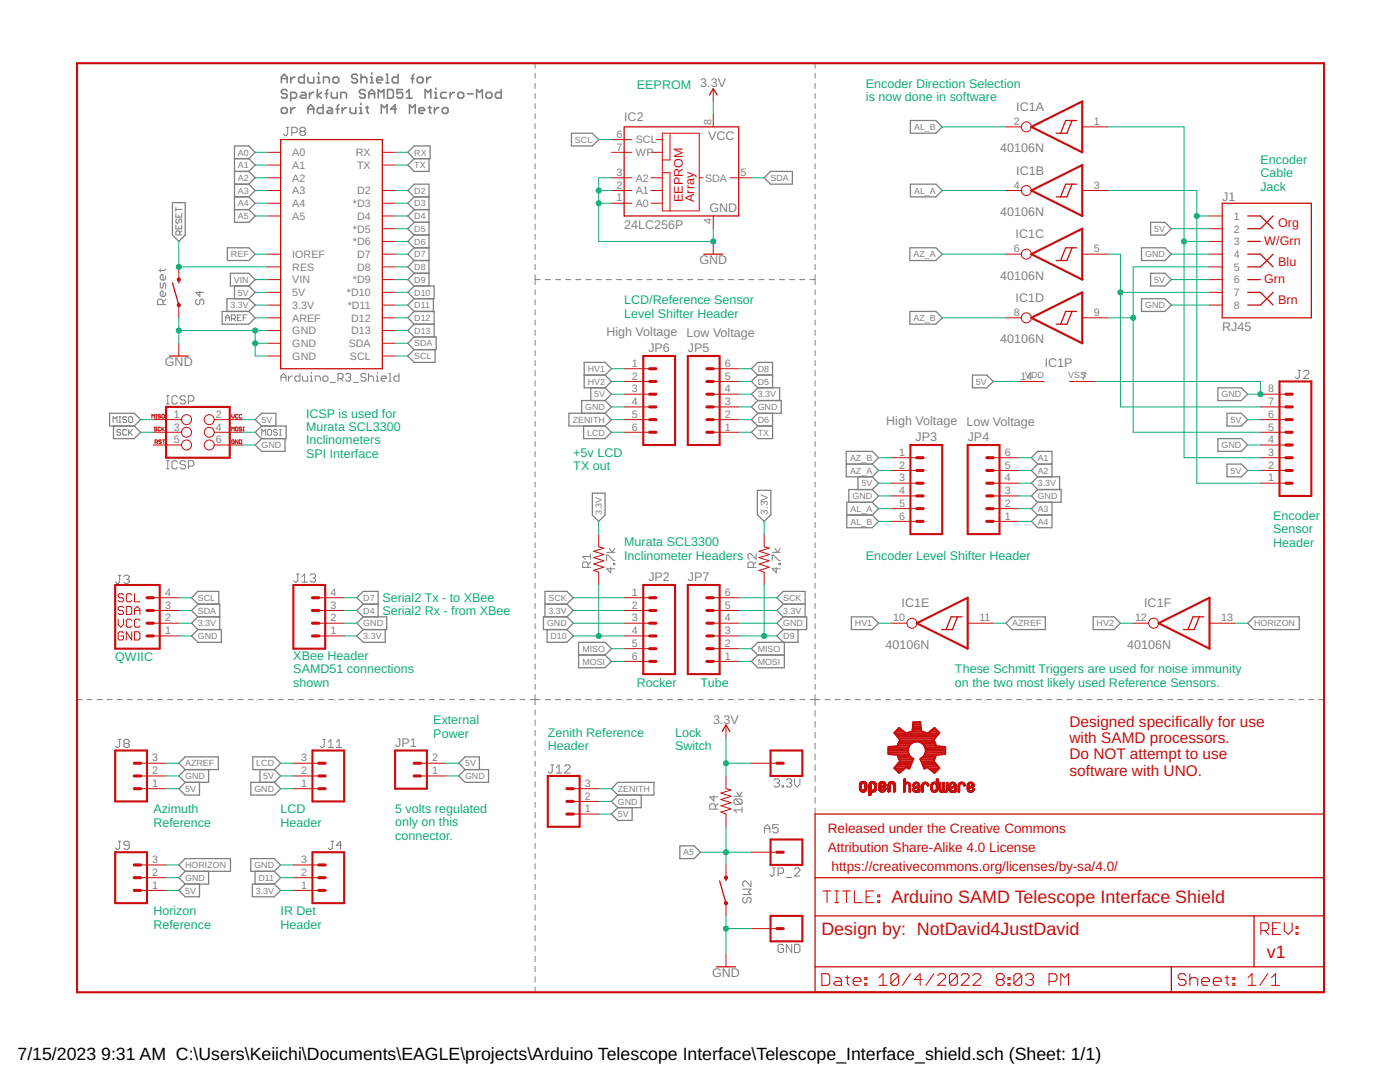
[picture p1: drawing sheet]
<svg xmlns="http://www.w3.org/2000/svg" width="279mm" height="216mm" viewBox="0 0 279 216" stroke-linecap="round" stroke-linejoin="round" font-family="sans-serif">
<defs><g id="words">
<g font-size="3.6" fill="#c90d0c">
<text x="177.9" y="180.2">Arduino SAMD Telescope Interface Shield</text>
<text x="163.9" y="186.6">Design by: NotDavid4JustDavid</text>
<text x="252.8" y="191.1">v1</text>
</g>
<g font-size="3.5">
<text x="3.5" y="211.4">7/15/2023</text>
<text x="20.2" y="211.4">9:31 AM C:\Users\Keiichi\Documents\EAGLE\projects\Arduino Telescope Interface\Telescope_Interface_shield.sch (Sheet: 1/1)</text>
</g>
<g font-size="3.1" fill="#c90d0c">
<text x="213.4" y="145">Designed specifically for use</text>
<text x="213.4" y="148.3">with SAMD processors.</text>
<text x="213.4" y="151.5">Do NOT attempt to use</text>
<text x="213.4" y="154.8">software with UNO.</text>
</g>
<g font-size="2.7" fill="#c90d0c">
<text x="165.2" y="166.3">Released under the Creative Commons</text>
<text x="165.2" y="170.1">Attribution Share-Alike 4.0 License</text>
<text x="166" y="173.9">https://creativecommons.org/licenses/by-sa/4.0/</text>
</g>
<g font-size="2.5" fill="#0dab76">
<text x="127.1" y="17.7">EEPROM</text>
<text x="172.8" y="17.6">Encoder Direction Selection</text>
<text x="172.8" y="20.2">is now done in software</text>
<text x="251.5" y="32.7">Encoder</text>
<text x="251.5" y="35.4">Cable</text>
<text x="251.5" y="38">Jack</text>
<text x="124.6" y="60.7">LCD/Reference Sensor</text>
<text x="124.6" y="63.4">Level Shifter Header</text>
<text x="61.1" y="83.3">ICSP is used for</text>
<text x="61.1" y="86">Murata SCL3300</text>
<text x="61.1" y="88.7">Inclinometers</text>
<text x="61.1" y="91.3">SPI Interface</text>
<text x="114.4" y="91.2">+5v LCD</text>
<text x="114.4" y="93.9">TX out</text>
<text x="254.1" y="103.8">Encoder</text>
<text x="254.1" y="106.5">Sensor</text>
<text x="124.6" y="109">Murata SCL3300</text>
<text x="124.6" y="111.7">Inclinometer Headers</text>
<text x="172.8" y="111.7">Encoder Level Shifter Header</text>
<text x="254.1" y="109.1">Header</text>
<text x="76.3" y="122.7">Serial2 Rx - from XBee</text>
<text x="76.3" y="120.2">Serial2 Tx - to XBee</text>
<text x="23" y="132">QWIIC</text>
<text x="58.5" y="131.7">XBee Header</text>
<text x="58.5" y="134.4">SAMD51 connections</text>
<text x="58.5" y="137.1">shown</text>
<text x="127.1" y="137.1">Rocker</text>
<text x="139.8" y="137.1">Tube</text>
<text x="190.6" y="134.4">These Schmitt Triggers are used for noise immunity</text>
<text x="190.6" y="137.1">on the two most likely used Reference Sensors.</text>
<text x="86.5" y="144.5">External</text>
<text x="86.5" y="147.2">Power</text>
<text x="109.3" y="147.1">Zenith Reference</text>
<text x="109.3" y="149.7">Header</text>
<text x="134.7" y="147.1">Lock</text>
<text x="134.7" y="149.7">Switch</text>
<text x="30.6" y="162.3">Azimuth</text>
<text x="30.6" y="165">Reference</text>
<text x="56" y="162.3">LCD</text>
<text x="56" y="165">Header</text>
<text x="78.9" y="162.2">5 volts regulated</text>
<text x="78.9" y="164.9">only on this</text>
<text x="78.9" y="167.5">connector.</text>
<text x="30.6" y="182.6">Horizon</text>
<text x="30.6" y="185.3">Reference</text>
<text x="56" y="182.6">IR Det</text>
<text x="56" y="185.3">Header</text>
</g>
<g font-size="2.5" fill="#808080">
<text x="139.8" y="17.4">3.3V</text>
<text x="202.8" y="22.1">IC1A</text>
<text x="124.6" y="24.1">IC2</text>
<text x="141.3" y="27.9">VCC</text>
<text x="199.6" y="30.4">40106N</text>
<text x="202.8" y="34.8">IC1B</text>
<text x="243.9" y="40">J1</text>
<text x="124.6" y="45.6">24LC256P</text>
<text x="141.6" y="42.3">GND</text>
<text x="199.6" y="43.1">40106N</text>
<text x="202.7" y="47.5">IC1C</text>
<text x="139.6" y="52.7">GND</text>
<text x="199.6" y="55.8">40106N</text>
<text x="202.7" y="60.2">IC1D</text>
<text x="243.9" y="66">RJ45</text>
<text x="121" y="67">High Voltage</text>
<text x="129.4" y="70.3">JP6</text>
<text x="137" y="67.2">Low Voltage</text>
<text x="137.3" y="70.3">JP5</text>
<text x="199.6" y="68.5">40106N</text>
<text x="32.9" y="73.1">GND</text>
<text x="208.5" y="73.3">IC1P</text>
<text x="176.9" y="84.7">High Voltage</text>
<text x="182.7" y="88">JP3</text>
<text x="192.9" y="85">Low Voltage</text>
<text x="193.1" y="88">JP4</text>
<text x="129.4" y="116">JP2</text>
<text x="137.3" y="116">JP7</text>
<text x="179.9" y="121.2">IC1E</text>
<text x="228.3" y="121.2">IC1F</text>
<text x="176.7" y="129.4">40106N</text>
<text x="225" y="129.4">40106N</text>
<text x="78.9" y="149">JP1</text>
<text x="142.3" y="144.4">3.3V</text>
<text x="142.1" y="194.9">GND</text>
</g>
<g font-size="2.5" fill="#c90d0c">
<text x="136.2" y="40.3" transform="rotate(-90 136.2 40.3)">EEPROM</text>
<text x="138.5" y="40.3" transform="rotate(-90 138.5 40.3)">Array</text>
<text x="255.1" y="45.4">Org</text>
<text x="252.3" y="48.9">W/Grn</text>
<text x="255.1" y="53">Blu</text>
<text x="252.3" y="56.6">Grn</text>
<text x="255.1" y="60.6">Brn</text>
</g>
<g font-size="2.1" fill="#808080">
<text x="123" y="27.5">6</text>
<text x="126.9" y="28.6">SCL</text>
<text x="142" y="25" transform="rotate(-90 142 25)">8</text>
<text x="202.3" y="25">2</text>
<text x="218.3" y="25">1</text>
<text x="58.3" y="31.2">A0</text>
<text x="58.3" y="33.7">A1</text>
<text x="71" y="31.2">RX</text>
<text x="71.2" y="33.7">TX</text>
<text x="123" y="35.1">3</text>
<text x="123" y="30">7</text>
<text x="126.9" y="31.2">WP</text>
<text x="147.8" y="35.1">5</text>
<text x="58.3" y="36.2">A2</text>
<text x="58.3" y="38.8">A3</text>
<text x="58.3" y="41.3">A4</text>
<text x="70.4" y="41.3">*D3</text>
<text x="71.2" y="38.8">D2</text>
<text x="123" y="40.2">1</text>
<text x="123" y="37.7">2</text>
<text x="126.9" y="41.3">A0</text>
<text x="126.9" y="38.8">A1</text>
<text x="126.9" y="36.2">A2</text>
<text x="140.7" y="36.2">SDA</text>
<text x="202.3" y="37.7">4</text>
<text x="218.3" y="37.7">3</text>
<text x="58.3" y="43.9">A5</text>
<text x="70.4" y="46.4">*D5</text>
<text x="71.2" y="43.9">D4</text>
<text x="142" y="44.6" transform="rotate(-90 142 44.6)">4</text>
<text x="246.3" y="43.9">1</text>
<text x="246.3" y="46.4">2</text>
<text x="58.3" y="51.5">IOREF</text>
<text x="70.4" y="48.9">*D6</text>
<text x="71.2" y="51.5">D7</text>
<text x="202.3" y="50.4">6</text>
<text x="218.3" y="50.4">5</text>
<text x="246.3" y="48.9">3</text>
<text x="246.3" y="51.5">4</text>
<text x="58.3" y="56.6">VIN</text>
<text x="58.3" y="54">RES</text>
<text x="58.3" y="59.1">5V</text>
<text x="69.2" y="59.1">*D10</text>
<text x="70.4" y="56.6">*D9</text>
<text x="71.2" y="54">D8</text>
<text x="246.3" y="59.1">7</text>
<text x="246.3" y="56.6">6</text>
<text x="246.3" y="54">5</text>
<text x="58.3" y="64.2">AREF</text>
<text x="58.3" y="61.6">3.3V</text>
<text x="69.4" y="61.6">*D11</text>
<text x="70.1" y="64.2">D12</text>
<text x="202.3" y="63.1">8</text>
<text x="218.3" y="63.1">9</text>
<text x="246.3" y="61.6">8</text>
<text x="58.3" y="66.7">GND</text>
<text x="58.3" y="69.3">GND</text>
<text x="58.3" y="71.8">GND</text>
<text x="69.6" y="69.3">SDA</text>
<text x="69.8" y="71.8">SCL</text>
<text x="70.1" y="66.7">D13</text>
<text x="126.1" y="73.2">1</text>
<text x="126.1" y="75.8">2</text>
<text x="144.7" y="75.8">5</text>
<text x="144.7" y="73.2">6</text>
<text x="203.7" y="75.8">14</text>
<text x="215.8" y="75.8">7</text>
<text x="34.7" y="83.4">1</text>
<text x="43.1" y="83.4">2</text>
<text x="126.1" y="78.3">3</text>
<text x="126.1" y="80.8">4</text>
<text x="126.1" y="83.4">5</text>
<text x="144.7" y="83.4">2</text>
<text x="144.7" y="80.8">3</text>
<text x="144.7" y="78.3">4</text>
<text x="253.1" y="83.4">6</text>
<text x="253.1" y="80.8">7</text>
<text x="253.1" y="78.3">8</text>
<text x="34.7" y="85.9">3</text>
<text x="34.7" y="88.4">5</text>
<text x="43.1" y="85.9">4</text>
<text x="43.1" y="88.4">6</text>
<text x="126.1" y="85.9">6</text>
<text x="144.7" y="85.9">1</text>
<text x="253.1" y="88.4">4</text>
<text x="253.1" y="85.9">5</text>
<text x="179.5" y="91">1</text>
<text x="179.5" y="93.5">2</text>
<text x="200.5" y="93.5">5</text>
<text x="200.5" y="91">6</text>
<text x="253.1" y="93.5">2</text>
<text x="253.1" y="91">3</text>
<text x="179.5" y="96.1">3</text>
<text x="179.5" y="98.6">4</text>
<text x="179.5" y="101.1">5</text>
<text x="200.5" y="101.1">2</text>
<text x="200.5" y="98.6">3</text>
<text x="200.5" y="96.1">4</text>
<text x="253.1" y="96.1">1</text>
<text x="179.5" y="103.7">6</text>
<text x="200.5" y="103.7">1</text>
<text x="32.9" y="118.9">4</text>
<text x="66" y="118.9">4</text>
<text x="126.1" y="118.9">1</text>
<text x="144.7" y="118.9">6</text>
<text x="32.9" y="124">2</text>
<text x="32.9" y="121.5">3</text>
<text x="66" y="124">2</text>
<text x="66" y="121.5">3</text>
<text x="126.1" y="121.5">2</text>
<text x="126.1" y="124">3</text>
<text x="144.7" y="124">4</text>
<text x="144.7" y="121.5">5</text>
<text x="178.3" y="124">10</text>
<text x="195.5" y="124">11</text>
<text x="226.5" y="124">12</text>
<text x="243.7" y="124">13</text>
<text x="32.9" y="126.5">1</text>
<text x="66" y="126.5">1</text>
<text x="126.1" y="126.5">4</text>
<text x="126.1" y="129.1">5</text>
<text x="126.1" y="131.6">6</text>
<text x="144.7" y="131.6">1</text>
<text x="144.7" y="129.1">2</text>
<text x="144.7" y="126.5">3</text>
<text x="30.4" y="154.5">2</text>
<text x="30.4" y="151.9">3</text>
<text x="60.1" y="154.5">2</text>
<text x="60.1" y="151.9">3</text>
<text x="86.3" y="154.5">1</text>
<text x="86.3" y="151.9">2</text>
<text x="30.4" y="157">1</text>
<text x="60.1" y="157">1</text>
<text x="116.7" y="159.5">2</text>
<text x="116.7" y="157">3</text>
<text x="116.7" y="162.1">1</text>
<text x="30.4" y="172.2">3</text>
<text x="60.1" y="172.2">3</text>
<text x="30.4" y="177.3">1</text>
<text x="30.4" y="174.8">2</text>
<text x="60.1" y="177.3">1</text>
<text x="60.1" y="174.8">2</text>
</g>
<text font-size="2" fill="#808080" x="153.2" y="102.7" transform="rotate(-90 153.2 102.7)">3.3V</text>
<g font-size="1.8" fill="#808080">
<text x="114.7" y="28.5">SCL</text>
<text x="182.4" y="26">AL_B</text>
<text x="47.5" y="33.6">A1</text>
<text x="47.5" y="31">A0</text>
<text x="82.7" y="31">RX</text>
<text x="82.7" y="33.6">TX</text>
<text x="47.5" y="36.1">A2</text>
<text x="47.5" y="41.2">A4</text>
<text x="47.5" y="38.7">A3</text>
<text x="82.7" y="38.7">D2</text>
<text x="82.7" y="41.2">D3</text>
<text x="153.8" y="36.1">SDA</text>
<text x="182.4" y="38.7">AL_A</text>
<text x="47.5" y="43.7">A5</text>
<text x="82.7" y="43.7">D4</text>
<text x="82.7" y="46.3">D5</text>
<text x="230.3" y="46.3">5V</text>
<text x="46.1" y="51.3">REF</text>
<text x="82.7" y="48.8">D6</text>
<text x="82.7" y="51.3">D7</text>
<text x="82.7" y="53.9">D8</text>
<text x="182.3" y="51.3">AZ_A</text>
<text x="228.5" y="51.3">GND</text>
<text x="46.7" y="56.4">VIN</text>
<text x="47.5" y="59">5V</text>
<text x="82.7" y="56.4">D9</text>
<text x="82.7" y="59">D10</text>
<text x="230.3" y="56.4">5V</text>
<text x="46" y="61.5">3.3V</text>
<text x="82.7" y="61.5">D11</text>
<text x="82.7" y="64">D12</text>
<text x="182.3" y="64">AZ_B</text>
<text x="228.5" y="61.5">GND</text>
<text x="82.7" y="66.6">D13</text>
<text x="82.7" y="69.1">SDA</text>
<text x="82.7" y="71.7">SCL</text>
<text x="117.3" y="74.2">HV1</text>
<text x="117.3" y="76.7">HV2</text>
<text x="151.2" y="76.7">D5</text>
<text x="151.2" y="74.2">D8</text>
<text x="194.8" y="76.7">5V</text>
<text x="204.6" y="75.5">VDD</text>
<text x="213.2" y="75.5">VSS</text>
<text x="116.8" y="81.8">GND</text>
<text x="118.6" y="79.3">5V</text>
<text x="151.2" y="81.8">GND</text>
<text x="151.2" y="79.3">3.3V</text>
<text x="243.8" y="79.3">GND</text>
<text x="52.2" y="89.4">GND</text>
<text x="52.2" y="84.4">5V</text>
<text x="114.3" y="84.4">ZENITH</text>
<text x="117.2" y="86.9">LCD</text>
<text x="151.2" y="86.9">TX</text>
<text x="151.2" y="84.4">D6</text>
<text x="243.8" y="89.4">GND</text>
<text x="245.5" y="84.4">5V</text>
<text x="169.6" y="94.5">AZ_A</text>
<text x="169.6" y="92">AZ_B</text>
<text x="207.1" y="92">A1</text>
<text x="207.1" y="94.5">A2</text>
<text x="245.5" y="94.5">5V</text>
<text x="170.1" y="99.6">GND</text>
<text x="171.9" y="97.1">5V</text>
<text x="207.1" y="99.6">GND</text>
<text x="207.1" y="97.1">3.3V</text>
<text x="120.1" y="102.8" transform="rotate(-90 120.1 102.8)">3.3V</text>
<text x="169.7" y="104.7">AL_B</text>
<text x="169.7" y="102.1">AL_A</text>
<text x="207.1" y="104.7">A4</text>
<text x="207.1" y="102.1">A3</text>
<text x="39.5" y="119.9">SCL</text>
<text x="72.5" y="119.9">D7</text>
<text x="109.5" y="119.9">SCK</text>
<text x="156.3" y="119.9">SCK</text>
<text x="39.5" y="122.4">SDA</text>
<text x="39.5" y="125">3.3V</text>
<text x="72.5" y="125">GND</text>
<text x="72.5" y="122.4">D4</text>
<text x="109.2" y="125">GND</text>
<text x="109.5" y="122.4">3.3V</text>
<text x="156.3" y="125">GND</text>
<text x="156.3" y="122.4">3.3V</text>
<text x="170.6" y="125">HV1</text>
<text x="202" y="125">AZREF</text>
<text x="218.9" y="125">HV2</text>
<text x="250.3" y="125">HORIZON</text>
<text x="39.5" y="127.5">GND</text>
<text x="72.5" y="127.5">3.3V</text>
<text x="109.9" y="127.5">D10</text>
<text x="116.2" y="130.1">MISO</text>
<text x="151.2" y="130.1">MISO</text>
<text x="156.3" y="127.5">D9</text>
<text x="116.2" y="132.6">MOSI</text>
<text x="151.2" y="132.6">MOSI</text>
<text x="37" y="155.5">GND</text>
<text x="37" y="152.9">AZREF</text>
<text x="51.2" y="152.9">LCD</text>
<text x="52.5" y="155.5">5V</text>
<text x="92.8" y="155.5">GND</text>
<text x="92.8" y="152.9">5V</text>
<text x="37" y="158">5V</text>
<text x="50.8" y="158">GND</text>
<text x="123.3" y="160.5">GND</text>
<text x="123.3" y="158">ZENITH</text>
<text x="123.3" y="163.1">5V</text>
<text x="37" y="173.2">HORIZON</text>
<text x="50.8" y="173.2">GND</text>
<text x="136.4" y="170.7">A5</text>
<text x="37" y="175.8">GND</text>
<text x="37" y="178.3">5V</text>
<text x="51.1" y="178.3">3.3V</text>
<text x="51.6" y="175.8">D11</text>
</g>
</g></defs>
<g fill="none" stroke="#808080" stroke-width=".32">
<path d="M56.2 16.5v-1.1l.5-.6 .6 .6v1.1M56.2 15.7h1.1M57.3 18.1l-.3-.2h-.6l-.2 .2v.3l.2 .3h.6l.3 .3v.3l-.3 .3h-.6l-.2-.3M58 15.4v1.1M58 19.6h.9l.3-.3v-.6l-.3-.3h-.9v1.8M58.9 15.4h-.3l-.6 .6M60.2 18.4h.5l.3 .3v.9h-.8l-.3-.3 .3-.3h.8M60.7 14.8v1.7h-.8l-.3-.2v-.6l.3-.3h.8M61.4 15.4v.9l.3 .2h.9v-1.1M61.8 18.4v1.2M62.6 18.4h-.3l-.5 .6M63.3 15.4h.3v1.1"/>
<path d="M63.3 16.5h.6M63.3 17.9v1.7M63.6 14.5v.3M64.2 18.4l-.9 .6 .9 .6M64.6 16.5v-1.1h.8l.3 .3v.8M64.9 18.7h.5M65.4 17.9l-.2 .2v1.5M66.1 18.4v.9l.3 .3h.9v-1.2M66.7 15.4h.6l.3 .3v.6l-.3 .2h-.6l-.3-.2v-.6zM68 19.6v-1.2h.9l.3 .3v.9M71.3 15.1l-.3-.3h-.5l-.3 .3v.3l.3 .3h.5l.3 .3v.3l-.3 .2h-.5l-.3-.2M72.1 15.7l.2-.3h.6l.3 .3v.8"/>
<path d="M72.1 14.8v1.7M72.9 18.1l-.3-.2h-.6l-.3 .2v.3l.3 .3h.6l.3 .3v.3l-.3 .3h-.6l-.3-.3M73.6 18.7h1.2M73.6 19.6v-1.2l.6-.5 .6 .5v1.2M73.9 15.4h.3v1.1M73.9 16.5h.6M74.2 14.5v.3M75.2 16h1.1v-.3l-.3-.3h-.5l-.3 .3v.6l.3 .2h.5M75.5 19.6v-1.7l.6 .5 .5-.5v1.7M77 16.5h.6M77 14.8h.3v1.7M77.3 17.9h.9l.3 .2v1.2l-.3 .3h-.9z"/>
<path d="M79.4 14.8v1.7h-.8l-.3-.2v-.6l.3-.3h.8M80.4 17.9h-1.2v.8l.6-.3h.3l.3 .3v.6l-.3 .3h-.6l-.3-.3M81.1 19.6h1.2M81.1 18.4l.6-.5v1.7M82 15.7h.6M82.6 14.8l-.3 .3v1.4M83.3 15.7l.3-.3h.5l.3 .3v.6l-.3 .2h-.5l-.3-.2zM84.8 19.6v-1.7l.6 .5 .6-.5v1.7M85.2 15.4v1.1M86 15.4h-.3l-.5 .6M86.7 19.6h.6M86.7 18.4h.3v1.2"/>
<path d="M87 17.6v.3M89.1 18.4h-.9l-.3 .3v.6l.3 .3h.9M89.8 18.4v1.2M90.7 18.4h-.3l-.6 .6M91.4 18.7l.3-.3h.5l.3 .3v.6l-.3 .3h-.5l-.3-.3zM93.3 18.7h1.1M95.1 19.6v-1.7l.6 .5 .6-.5v1.7M97 18.7l.3-.3h.6l.2 .3v.6l-.2 .3h-.6l-.3-.3zM100 17.9v1.7h-.9l-.2-.3v-.6l.2-.3h.9M56.4 21.5h.6l.3 .3v.6l-.3 .2h-.6l-.2-.2v-.6zM58 21.5v1.1M58.9 21.5h-.3l-.6 .6"/>
<path d="M61.4 22.6v-1.1l.6-.6 .6 .6v1.1M61.4 21.8h1.2M64.5 20.9v1.7h-.9l-.3-.2v-.6l.3-.3h.9M65.5 21.5h.6l.2 .3v.8h-.8l-.3-.2 .3-.3h.8M67.1 21.8h.5M67.6 20.9l-.2 .3v1.4M68.3 21.5v1.1M69.2 21.5h-.3l-.6 .6M69.9 21.5v.9l.3 .2h.8v-1.1M71.7 21.5h.3v1.1M71.7 22.6h.6M72 20.6v.3"/>
<path d="M73 21.5h.6M73.3 21.2v1.2l.3 .2M76.1 22.6v-1.7l.6 .6 .6-.6v1.7M79.1 21.8h-1.1l.8-.9v1.7M81.7 22.6v-1.7l.6 .6 .6-.6v1.7M83.6 22.1h1.1v-.3l-.2-.3h-.6l-.3 .3v.6l.3 .2h.6M85.4 21.5h.6M85.7 21.2v1.2l.3 .2M86.7 21.5v1.1M87.6 21.5h-.3l-.6 .6M88.3 21.8l.3-.3h.5l.3 .3v.6l-.3 .2h-.5l-.3-.2z"/>
</g>
<g fill="none" stroke="#808080" stroke-width=".2">
<path d="M106.8 12.6v1M106.8 14.6v1M106.8 16.6v1.1M106.8 18.6v1.1M162.7 12.6v1M162.7 14.6v1M162.7 16.6v1.1M162.7 18.6v1.1M57.1 25.4h.6M57.4 25.4v1.4l-.3 .2h-.2l-.3-.2M58.2 26.5h.8l.3-.3v-.5l-.3-.3h-.8v1.6M60.1 26.2l-.2-.3v-.2l.2-.3h.6l.2 .3v.2l-.2 .3"/>
<path d="M60.1 26.2l-.2 .3v.3l.2 .2h.6l.2-.2v-.3l-.2-.3M60.1 26.2h.6M106.8 20.7v1M106.8 22.7v1M106.8 24.7v1M106.8 26.7v1M106.8 28.7v1M106.8 30.7v1M106.8 32.7v1M106.8 34.7v1M106.8 36.7v1M106.8 38.7v1"/>
<path d="M162.7 20.7v1M162.7 22.7v1M162.7 24.7v1M162.7 26.7v1M162.7 28.7v1M162.7 30.7v1M162.7 32.7v1M162.7 34.7v1M162.7 36.7v1M162.7 38.7v1M32 56.4v.9l.3 .2 .2-.2v-.6l.3-.3 .3 .3v.8M32 53.7v.6"/>
<path d="M33.1 55.1v.5l-.3 .3h-.5l-.3-.3v-.5l.3-.3h.2v1.1M33.1 58.3v.6l-.3 .3h-.5l-.3-.3v-.6l.3-.2h.2v1.1M33.1 59.7l-.6 .6M33.1 53.7l-.3 .3h-1.1M35.1 41.4v.8M35.1 42.6v.7h1.2v-.7M35.1 44.9v.8h1.2v-.8M35.1 41.8h1.2M35.3 43.7l-.2 .2v.4l.4 .2 .2-.2v-.4l.4-.2 .2 .2v.4l-.2 .2M35.7 43v.3M35.7 45.3v.4M35.9 46.9v-.6l-.2-.2h-.4l-.2 .2v.6h1.2"/>
<path d="M36.3 46.1l-.4 .4M39.3 59.7l-.2 .3v.5l.2 .3h.3l.3-.3v-.5l.3-.3h.2l.3 .3v.5l-.3 .3M39.9 58.1v1.1l-.8-.9h1.6M106.8 40.7v1M106.8 42.7v1.1M106.8 44.7v1.1M106.8 46.8v1M106.8 48.8v1M106.8 50.8v1M106.8 52.8v1M106.8 54.8v2M106.8 57.8v1"/>
<path d="M106.8 59.8v1.1M106.8 55.8h1M108.8 55.8h1.1M110.8 55.8h1.1M112.9 55.8h1M114.9 55.8h1.1M116.9 55.8h1.1M119 55.8h1M121 55.8h1M123 55.8h1.1M125.1 55.8h1M127.1 55.8h1"/>
<path d="M129.1 55.8h1.1M131.2 55.8h1M133.2 55.8h1M135.2 55.8h1M137.2 55.8h1.1M139.3 55.8h1M141.3 55.8h1M143.3 55.8h1.1M145.4 55.8h1M147.4 55.8h1M149.4 55.8h1.1M151.5 55.8h1"/>
<path d="M153.5 55.8h1M155.5 55.8h1.1M157.6 55.8h1M159.6 55.8h1M161.6 55.8h1.1M162.7 40.7v1M162.7 42.7v1.1M162.7 44.7v1.1M162.7 46.8v1M162.7 48.8v1M162.7 50.8v1M162.7 52.8v1"/>
<path d="M162.7 54.8v2M162.7 57.8v1M162.7 59.8v1.1M32.5 60.8v-.8l-.2-.3h-.6l-.3 .3v.8h1.7M33.2 79h.6M33.5 79v1.6M35.4 79.2l-.3-.2h-.5l-.3 .2v1.1l.3 .3h.5l.3-.3M37 79.2l-.2-.2h-.6l-.3 .2v.3l.3 .3h.6l.2 .3v.2l-.2 .3h-.6l-.3-.3M45 64v-.8l.4-.4 .4 .4v.8M45 63.4h.8M46.2 63.6h.6l.2-.2v-.4l-.2-.2h-.6v1.2M46.6 63.6l.4 .4"/>
<path d="M47.4 63.4h.4M48.1 62.8h-.7v1.2h.7M48.5 63.4h.4M49.3 62.8h-.8v1.2M56.1 76.1v-1.1l.5-.5 .5 .5v1.1M56.1 75.3h1M57.6 75v1.1M58.3 75h-.2l-.5 .5M59.9 74.5v1.6h-.8l-.3-.3v-.5l.3-.3h.8M60.4 75v.8l.2 .3h.8v-1.1M61.9 75h.2v1.1M61.9 76.1h.5"/>
<path d="M62.1 74.3v.2M62.9 76.1v-1.1h.8l.2 .3v.8M64.7 75h.5l.2 .3v.5l-.2 .3h-.5l-.3-.3v-.5zM65.9 76.3h1.1M67.5 75.5h.7l.3-.2v-.5l-.3-.3h-.7v1.6M68 75.5l.5 .6M69 74.8l.2-.3h.5l.3 .3v.2l-.3 .3M69.5 75.3h.2M69.7 75.3l.3 .2v.3l-.3 .3h-.5l-.2-.3M70.5 76.3h1M73 74.8l-.2-.3h-.5l-.3 .3v.2l.3 .3h.5l.2 .2v.3l-.2 .3h-.5l-.3-.3M73.5 75.3l.3-.3h.5l.2 .3v.8"/>
<path d="M73.5 74.5v1.6M75.1 75h.2v1.1M75.1 76.1h.5M75.3 74.3v.2M76.1 75.5h1v-.2l-.3-.3h-.5l-.2 .3v.5l.2 .3h.5M77.6 76.1h.5M77.6 74.5h.3v1.6M79.6 74.5v1.6h-.7l-.3-.3v-.5l.3-.3h.7M106.8 61.8v1.1M106.8 63.9v1M106.8 65.9v1M106.8 67.9v1"/>
<path d="M106.8 69.9v1.1M106.8 71.9v1.1M106.8 74v1M106.8 76v1M106.8 78v1M162.7 61.8v1.1M162.7 63.9v1M162.7 65.9v1M162.7 67.9v1M162.7 69.9v1.1M162.7 71.9v1.1M162.7 74v1"/>
<path d="M162.7 76v1M162.7 78v1M259 73.9h.6M259.3 73.9v1.3l-.3 .3h-.2l-.3-.3M260.1 74.2l.3-.3h.5l.3 .3v.2l-1.1 1.1h1.1M22.6 84.3v-1.2l.3 .4 .4-.4v1.2M23.7 84.3h.4M23.7 83.1h.4M23.9 83.1v1.2M24.1 85.9l-.2-.2h-.4l-.2 .2 .2 .4h.4l.2 .2-.2 .3h-.4l-.2-.1M25.3 85.9l-.2-.2h-.4l-.2 .2v.8l.2 .1h.4l.2-.1M25.3 83.3l-.2-.2h-.4l-.2 .4 .2 .2h.4l.2 .4-.2 .2h-.4l-.2-.2"/>
<path d="M25.7 85.7v1.1M25.9 83.1h.4l.2 .2v.8l-.2 .2h-.4l-.2-.2v-.8zM25.9 86.3l.6 .5M26.5 85.7l-.8 .8M33.2 93.6h.6M33.2 91.9h.6M33.2 80.6h.6M33.5 91.9v1.7M35.4 92.2l-.3-.3h-.5l-.3 .3v1.1l.3 .3h.5l.3-.3M37 92.2l-.2-.3h-.6l-.3 .3v.3l.3 .2h.6l.2 .3v.3l-.2 .3h-.6l-.3-.3M37.6 93h.8l.3-.3v-.5l-.3-.3h-.8v1.7M37.6 80.1h.8l.3-.3v-.6l-.3-.2h-.8v1.6"/>
<path d="M52.2 86.8v-1.1l.4 .4 .4-.4v1.1M53.6 85.7h.4l.2 .2v.8l-.2 .1h-.4l-.2-.1v-.8zM55.4 85.9l-.2-.2h-.4l-.2 .2 .2 .4h.4l.2 .2-.2 .3h-.4l-.2-.1M55.8 85.7h.3M55.8 86.8h.3M55.9 85.7v1.1M106.8 80v1M106.8 82v1.1M106.8 84.1v1M106.8 86.1v1M106.8 88.1v1M106.8 90.1v1"/>
<path d="M106.8 92.1v1.1M106.8 94.1v1.1M106.8 96.2v1M106.8 98.2v1M162.7 80v1M162.7 82v1.1M162.7 84.1v1M162.7 86.1v1M162.7 88.1v1M162.7 90.1v1M162.7 92.1v1.1M162.7 94.1v1.1"/>
<path d="M162.7 96.2v1M162.7 98.2v1M23.6 114.8h.6M23.9 114.8v1.3l-.3 .3h-.3l-.2-.3M24.7 115l.3-.2h.5l.3 .2v.3l-.3 .3M25.2 115.6h.3M25.5 115.6l.3 .3v.2l-.3 .3h-.5l-.3-.3M59.2 114.5h.5M59.4 114.5v1.4l-.2 .2h-.3l-.3-.2M60.3 116.1h1M60.3 115.1l.5-.6v1.6M61.9 114.8l.3-.3h.5l.3 .3v.3l-.3 .2"/>
<path d="M62.4 115.3h.3M62.7 115.3l.3 .3v.3l-.3 .2h-.5l-.3-.2M106.8 100.2v1M106.8 102.2v1.1M106.8 104.2v1.1M106.8 106.3v1M106.8 108.3v1M106.8 110.3v1M106.8 112.3v1M106.8 114.3v1.1M106.8 116.4v1M106.8 118.4v1"/>
<path d="M117.3 113.2v-.8l-.2-.3h-.6l-.2 .3v.8h1.6M117.9 112.1l-.6 .6M117.9 111h-1.6l.5 .6M117.9 110.5v1.1M121.1 111.8v-1h.2l1.1 1h.3M121.1 110.2h1.6M121.6 109.4l.6 .8 .5-.8M121.9 113.2v1.1l-.8-.8h1.6M122.4 112.4h.3v.3h-.3zM150.3 113.2v-.8l-.2-.3h-.6l-.2 .3v.8h1.6M150.9 110.5v1.1l-1.1-1.1h-.3l-.2 .3v.5l.2 .3M150.9 112.1l-.6 .6"/>
<path d="M154.1 111.8v-1h.3l1 1h.3M154.1 110.2h1.6M154.6 109.4l.6 .8 .5-.8M154.9 113.2v1.1l-.8-.8h1.6M155.4 112.4h.3v.3h-.3zM162.7 100.2v1M162.7 102.2v1.1M162.7 104.2v1.1M162.7 106.3v1M162.7 108.3v1M162.7 110.3v1M162.7 112.3v1"/>
<path d="M162.7 114.3v1.1M162.7 116.4v1M162.7 118.4v1M15.4 139.6h1M17.4 139.6h1M19.4 139.6h1M21.4 139.6h1M23.4 139.6h1M25.4 139.6h1M27.4 139.6h1M29.4 139.6h1M31.4 139.6h1"/>
<path d="M33.4 139.6h1.1M35.5 139.6h1M37.5 139.6h1M39.5 139.6h1M41.5 139.6h1M43.5 139.6h1M45.5 139.6h1M47.5 139.6h1M49.5 139.6h1M51.5 139.6h1M53.5 139.6h1M55.5 139.6h1.1"/>
<path d="M57.6 139.6h1M59.6 139.6h1M61.6 139.6h1M63.6 139.6h1M65.6 139.6h1M67.6 139.6h1M69.6 139.6h1M71.6 139.6h1M73.6 139.6h1M75.6 139.6h1M77.7 139.6h1M79.7 139.6h1"/>
<path d="M81.7 139.6h1M83.7 139.6h1M85.7 139.6h1M87.7 139.6h1M89.7 139.6h1M91.7 139.6h1M93.7 139.6h1M95.7 139.6h1M97.7 139.6h1M99.8 139.6h1M101.8 139.6h1M103.8 139.6h1"/>
<path d="M105.8 139.6h2M106.8 120.4v1M106.8 122.4v1M106.8 124.4v1.1M106.8 126.4v1.1M106.8 128.5v1M106.8 130.5v1M106.8 132.5v1M106.8 134.5v1.1M106.8 136.5v1.1M106.8 138.6v2M108.8 139.6h1.1"/>
<path d="M110.8 139.6h1.1M112.9 139.6h1M114.9 139.6h1.1M116.9 139.6h1.1M119 139.6h1M121 139.6h1M123 139.6h1.1M125.1 139.6h1M127.1 139.6h1M129.1 139.6h1.1M131.2 139.6h1M133.2 139.6h1"/>
<path d="M135.2 139.6h1M137.2 139.6h1.1M139.3 139.6h1M141.3 139.6h1M143.3 139.6h1.1M145.4 139.6h1M147.4 139.6h1M149.4 139.6h1.1M151.5 139.6h1M153.5 139.6h1M155.5 139.6h1.1M157.6 139.6h1"/>
<path d="M159.6 139.6h1M161.6 139.6h2.1M162.7 120.4v1M162.7 122.4v1M162.7 124.4v1.1M162.7 126.4v1.1M162.7 128.5v1M162.7 130.5v1M162.7 132.5v1M162.7 134.5v1.1M162.7 136.5v1.1M162.7 138.6v2.2"/>
<path d="M164.7 139.6h1M166.7 139.6h1M168.7 139.6h1M170.7 139.6h1M172.7 139.6h1M174.7 139.6h1M176.7 139.6h1M178.8 139.6h1M180.8 139.6h1M182.8 139.6h1M184.8 139.6h1M186.8 139.6h1"/>
<path d="M188.8 139.6h1M190.8 139.6h1M192.8 139.6h1M194.8 139.6h1.1M196.8 139.6h1.1M198.9 139.6h1M200.9 139.6h1M202.9 139.6h1M204.9 139.6h1M206.9 139.6h1M208.9 139.6h1M210.9 139.6h1"/>
<path d="M212.9 139.6h1.1M214.9 139.6h1.1M217 139.6h1M219 139.6h1M221 139.6h1M223 139.6h1M225 139.6h1M227 139.6h1M229 139.6h1M231 139.6h1.1M233 139.6h1.1M235.1 139.6h1"/>
<path d="M237.1 139.6h1M239.1 139.6h1M241.1 139.6h1M243.1 139.6h1M245.1 139.6h1M247.1 139.6h1M249.2 139.6h.9M251.2 139.6h1M253.2 139.6h1M255.2 139.6h1M257.2 139.6h1M259.2 139.6h1"/>
<path d="M261.2 139.6h1M263.2 139.6h1M23.6 147.5h.6M23.9 147.5v1.4l-.3 .3h-.3l-.2-.3M25 148.4l-.3 .2v.3l.3 .3h.5l.3-.3v-.3l-.3-.2M25 148.4l-.3-.3v-.3l.3-.3h.5l.3 .3v.3l-.3 .3M25 148.4h.5M64.4 147.5h.5M64.7 147.5v1.4l-.3 .3h-.3l-.2-.3M65.5 149.2h1.1M65.5 148.1l.5-.6v1.7M67.1 149.2h1.1"/>
<path d="M67.1 148.1l.6-.6v1.7M106.8 141.6v1.1M106.8 143.7v1M106.8 145.7v1.1M106.8 147.8v1M106.8 149.8v1.1M106.8 151.9v1M106.8 153.9v1.1M106.8 156v1M106.8 158v1.1M109.9 152.6h.6M110.2 152.6v1.4l-.3 .2h-.2l-.3-.2"/>
<path d="M111 154.2h1.1M111 153.2l.6-.6v1.6M112.7 152.9l.2-.3h.6l.3 .3v.3l-1.1 1h1.1M142.5 158.7v1.1l-.9-.8h1.7M146.5 158.9h1.6M146.7 159.4h1.1l.3 .3v.5l-.3 .3M146.7 159.4l-.2 .3v.5l.2 .3h1.1M146.7 159.4l1.1 1.1M147 158.1l.6 .8 .5-.8M154.5 155.7l.2-.3h.6l.3 .3v.3l-.3 .2M155 156.2h.3M155.3 156.2l.3 .3v.3l-.3 .2h-.6l-.2-.2"/>
<path d="M156.1 156.8h.3v.2h-.3zM156.9 155.7l.3-.3h.5l.3 .3v.3l-.3 .2M157.5 156.2h.2M157.7 156.2l.3 .3v.3l-.3 .2h-.5l-.3-.2M158.6 155.4v1.1l.5 .5 .5-.5v-1.1M162.7 141.8v1.1M162.7 143.9v1.2M162.7 146.1v1.2M162.7 148.3v1.1M162.7 150.4v1.2M162.7 152.6v1.2M162.7 154.8v1.1"/>
<path d="M162.7 156.9v1.2M162.7 159.1v1.2M23.6 167.9h.6M23.9 167.9v1.3l-.3 .3h-.3l-.2-.3M25.8 168.7h-.8l-.3-.3v-.3l.3-.2h.5l.3 .2v1.1l-.3 .3h-.5l-.3-.3M66 167.9h.6M66.3 167.9v1.3l-.3 .3h-.2l-.3-.3M68.2 168.7h-1.1l.8-.8v1.6M106.8 160.1v1M106.8 162.1v1.1M106.8 164.2v1M106.8 166.2v1.1"/>
<path d="M106.8 168.3v1M106.8 170.3v1.1M106.8 172.4v1M106.8 174.4v1.1M106.8 176.5v1M106.8 178.5v1.1M142.7 161.5v-.8l-.2-.3h-.6l-.3 .3v.8h1.7M143.3 160.4l-.6 .5M148.1 161.6h-1.6l.5 .5M148.1 161.1v1M148.3 177.4h1.6l-.6 .6 .6 .5h-1.6M148.5 179l-.2 .3v.6l.2 .2h.3l.3-.2v-.6l.2-.3h.3l.3 .3v.6l-.3 .2"/>
<path d="M149.9 175.8v1.1l-1.1-1.1h-.3l-.2 .3v.5l.2 .3M152.6 166.2v-1.1l.5-.6 .5 .6v1.1M152.6 165.4h1M154.2 173.2h.5M154.5 173.2v1.3l-.3 .3h-.3l-.3-.3M155.3 174.3h.8l.3-.3v-.5l-.3-.3h-.8v1.6M155.3 164.5h-1.1v.9l.5-.3h.3l.3 .3v.5l-.3 .3h-.5l-.3-.3M156.9 175.1h1.1M158.6 173.5l.2-.3h.6l.2 .3v.2l-1 1.1h1M162.7 161.3v1.1M106.8 180.6v1M106.8 182.6v1.1"/>
<path d="M106.8 184.7v1M106.8 186.7v1M106.8 188.7v1.1M106.8 190.8v1.1M106.8 192.8v1.1M106.8 194.9v1M106.8 196.9v1.1M156.4 188.7l-.3-.3h-.5l-.3 .3v1.1l.3 .3h.5l.3-.3v-.6h-.6M158 188.4v1.7l-1.1-1.7v1.7M158.6 188.4h.8l.2 .3v1.1l-.2 .3h-.8z"/>
</g>
<g fill="none" stroke="#808080" stroke-width=".25">
<path d="M46.8 31.7h2.9M46.8 34.2h2.9M46.8 36.7h2.9M46.8 39.3h2.9M49.7 31.7l1.2-1.3-1.2-1.3h-2.9v15.3h2.9l1.2-1.3-1.2-1.3M49.7 31.7l1.2 1.2-1.2 1.3M49.7 34.2l1.2 1.3-1.2 1.2M49.7 39.3l1.2 1.3-1.2 1.2M49.7 36.7l1.2 1.3-1.2 1.3M81.4 30.4l1.3-1.3h3.1v2.6h-3.1zM82.7 31.7l-1.3 1.2 1.3 1.3h2.9v-2.5M82.7 39.3l-1.3-1.3 1.3-1.3h2.9v20.4"/>
<path d="M82.7 39.3h2.9M82.7 39.3l-1.3 1.3 1.3 1.2M114 26.6h4.2l1.3 1.3-1.3 1.2h-4.2zM153.8 34.2h4.3v2.5h-4.3l-1.3-1.2zM181.7 24h5.1l1.2 1.3-1.2 1.3h-5.1zM181.7 36.7h5.1l1.2 1.3-1.2 1.3h-5.1zM34.4 40.4h2.6v6.5l-1.3 1.3-1.3-1.3zM45.4 49.4h4.3l1.2 1.3-1.2 1.3h-4.3zM46 54.5h3.7l1.2 1.3-1.2 1.3h-3.7zM46.8 41.8h2.9M46.8 57.1v2.5M49.7 59.6h-4.4v2.5"/>
<path d="M49.7 59.6l1.2 1.3-1.2 1.2M49.7 57.1l1.2 1.2-1.2 1.3M82.7 57.1l-1.3 1.2 1.3 1.3M82.7 49.4h2.9M82.7 52h2.9M82.7 57.1h3.9v2.5h-3.9M82.7 41.8h2.9M82.7 41.8l-1.3 1.3 1.3 1.3M82.7 44.4h2.9M82.7 44.4l-1.3 1.2 1.3 1.3M82.7 46.9h2.9M82.7 46.9l-1.3 1.3 1.3 1.2"/>
<path d="M82.7 49.4l-1.3 1.3 1.3 1.3M82.7 52l-1.3 1.3 1.3 1.2M82.7 54.5h2.9M82.7 54.5l-1.3 1.3 1.3 1.3M82.7 59.6l-1.3 1.3 1.3 1.2M86.5 59.6v2.5M181.6 49.4h5.2l1.2 1.3-1.2 1.3h-5.2zM227.8 49.4h4.7l1.3 1.3-1.3 1.3h-4.7zM227.8 59.6h4.7l1.3 1.3-1.3 1.2h-4.7zM229.6 44.4h2.9l1.3 1.2-1.3 1.3h-2.9zM229.6 54.5h2.9l1.3 1.3-1.3 1.3h-2.9zM44.3 62.1h5.4l1.2 1.3-1.2 1.3h-5.4z"/>
<path d="M82.7 62.1h3.9v5.1M82.7 69.8l-1.3 1.2 1.3 1.3h4.1v-2.5M82.7 62.1l-1.3 1.3 1.3 1.3M82.7 64.7h3.9M82.7 64.7l-1.3 1.3 1.3 1.2M82.7 67.2h4.3v2.6h-4.3M82.7 67.2l-1.3 1.3 1.3 1.3M116.6 74.8h4.2M117.9 77.4v2.5M120.8 79.9h-4.7v2.6M120.8 79.9l1.2 1.3-1.2 1.3M120.8 74.8l1.2-1.2-1.2-1.3h-4.2v5.1h4.2"/>
<path d="M120.8 77.4l1.2 1.3-1.2 1.2M120.8 74.8l1.2 1.3-1.2 1.3M151.2 79.9l-1.2 1.3 1.2 1.3M151.2 79.9h4.7v2.6h-4.7M151.2 77.4h4.4v2.5M151.2 77.4l-1.2 1.3 1.2 1.2M151.2 74.8l-1.2 1.3 1.2 1.3M151.2 74.8h3M151.2 74.8l-1.2-1.2 1.2-1.3h3v5.1M181.6 62.1h5.2l1.2 1.3-1.2 1.3h-5.2zM194.1 74.8h2.8l1.3 1.3-1.3 1.3h-2.8zM243.1 77.4h4.6l1.3 1.3-1.3 1.2h-4.6z"/>
<path d="M21.9 82.5h4.9l1.3 1.2-1.3 1.3h-4.9zM22.6 85v2.5h4.2l1.3-1.2-1.3-1.3M52.2 85l-1.3-1.3 1.3-1.2h2.9v2.5M52.2 87.5l-1.3 1.3 1.3 1.3h4.7v-2.6M52.2 85h4.9v2.5h-4.9M52.2 85l-1.3 1.3 1.3 1.2M116.5 85v2.5h4.3l1.2-1.2-1.2-1.3M118.2 98.4h2.6v4.4l-1.3 1.2-1.3-1.2zM120.8 82.5h-7.3v2.5h7.3M120.8 82.5l1.2 1.2-1.2 1.3M150 86.3l1.2-1.3h3v2.5h-3zM151.2 97.8h2.6v4.9l-1.3 1.3-1.3-1.3z"/>
<path d="M151.2 82.5l-1.2 1.2 1.2 1.3M154.2 82.5v2.5M168.9 92.6h5.2M171.2 95.1v2.6M174.1 97.7l1.2 1.3-1.2 1.2M174.1 97.7h-4.7v2.5M174.1 92.6l1.2-1.3-1.2-1.2h-5.2v5h5.2M174.1 95.1l1.2 1.3-1.2 1.3M174.1 92.6l1.2 1.3-1.2 1.2M207.1 97.7h4.7v2.5h-4.7M207.1 97.7l-1.3 1.3 1.3 1.2M207.1 92.6l-1.3-1.3 1.3-1.2h2.9v5"/>
<path d="M207.1 95.1h4.4v2.6M207.1 92.6h2.9M207.1 92.6l-1.3 1.3 1.3 1.2M207.1 95.1l-1.3 1.3 1.3 1.3M243.1 87.5h4.6l1.3 1.3-1.3 1.3h-4.6zM244.9 82.5h2.8l1.3 1.2-1.3 1.3h-2.8zM244.9 92.6h2.8l1.3 1.3-1.3 1.2h-2.8zM169 102.8h5.1M174.1 100.2h-5.1v5.1h5.1l1.2-1.3-1.2-1.2M174.1 100.2l1.2 1.3-1.2 1.3M207.1 102.8h2.9M207.1 100.2l-1.3 1.3 1.3 1.3"/>
<path d="M210 100.2v5.1h-2.9l-1.3-1.3 1.3-1.2M38.2 126.9l1.3-1.3h4.7v2.6h-4.7zM39.5 123.1h4.4M39.5 120.5h4.4v5.1M39.5 120.5l-1.3-1.2 1.3-1.3h4.2v2.5M39.5 120.5l-1.3 1.3 1.3 1.3M39.5 123.1l-1.3 1.3 1.3 1.2M72.5 123.1h4.7v2.5h-4.7M72.5 125.6l-1.3 1.3 1.3 1.3h4.4v-2.6M72.5 120.5l-1.3-1.2 1.3-1.3h3v5.1M72.5 123.1l-1.3 1.3 1.3 1.2M72.5 120.5l-1.3 1.3 1.3 1.3"/>
<path d="M72.5 120.5h3M108.8 120.5h4.3M109.2 125.6v2.6h3.9l1.3-1.3-1.3-1.3M113.1 123.1h-4.6v2.5h4.6M113.1 123.1l1.3 1.3-1.3 1.2M113.1 120.5l1.3-1.2-1.3-1.3h-4.3v5.1M113.1 120.5l1.3 1.3-1.3 1.3M115.5 128.2h5.3l1.2 1.2-1.2 1.3 1.2 1.3-1.2 1.2h-5.3zM115.5 130.7h5.3M151.2 130.7h5.3M156.3 120.5l-1.3-1.2 1.3-1.3h4.4v5.1M156.3 123.1h4.7v2.5h-4.7"/>
<path d="M156.3 125.6l-1.3 1.3 1.3 1.3M156.3 123.1l-1.3 1.3 1.3 1.2M156.3 120.5h4.4M156.3 120.5l-1.3 1.3 1.3 1.3M156.5 128.2v5h-5.3l-1.2-1.2 1.2-1.3M159.3 125.6v2.6h-8.1l-1.2 1.2 1.2 1.3M169.9 123.1h4.2l1.2 1.3-1.2 1.2h-4.2zM200.7 124.4l1.3-1.3h6.6v2.5h-6.6zM218.2 123.1h4.1l1.3 1.3-1.3 1.2h-4.1zM249 124.4l1.3-1.3h9v2.5h-9zM35.7 152.3l1.3-1.3h6.6v2.6h-6.6zM37 156.1l-1.3 1.3 1.3 1.2h2.8v-2.5"/>
<path d="M37 153.6l-1.3 1.2 1.3 1.3M41.6 153.6v2.5h-4.6M50.1 156.1h4.6l1.3 1.3-1.3 1.2h-4.6zM50.5 151h4.2l1.3 1.3-1.3 1.3h-4.2zM51.9 153.6v2.5M54.7 153.6l1.3 1.2-1.3 1.3M91.5 154.8l1.3-1.2h4.7v2.5h-4.7zM92.8 153.6l-1.3-1.3 1.3-1.3h2.9v2.6M122 157.4l1.3-1.3h7.2v2.5h-7.2zM123.3 158.6l-1.3 1.3 1.3 1.3M128 158.6v2.6h-4.7M35.7 172.6l1.3-1.3h9v2.6h-9z"/>
<path d="M37 173.9l-1.3 1.2 1.3 1.3M37 176.4l-1.3 1.3 1.3 1.2h2.8v-2.5M41.6 173.9v2.5h-4.6M50.1 171.3h4.6l1.3 1.3-1.3 1.3h-4.6zM50.4 176.4h4.3l1.3 1.3-1.3 1.2h-4.3zM50.9 173.9v2.5M54.7 173.9l1.3 1.2-1.3 1.3M123.3 161.2l-1.3 1.2 1.3 1.3h2.9v-2.5M135.7 168.8h2.8l1.3 1.3-1.3 1.2h-2.8z"/>
</g>
<g fill="none" stroke="#c90d0c" stroke-width=".42">
<path d="M15.4 12.6h248.8v185.4h-248.8zM205.8 25.3l10.2-5.1v10.2zM205.8 38l10.2-5.1v10.2zM205.8 50.7l10.2-5.1v10.2zM128.4 71h6.3v17.8h-6.3zM137.3 71h6.3v17.8h-6.3zM205.8 63.4l10.2-5.1v10.2zM255.4 76.1h6.3v22.9h-6.3zM33.1 81.2h12.7v10.1h-12.7zM181.7 88.8h6.3v17.8h-6.3zM193.1 88.8h6.4v17.8h-6.4zM23 116.7h8.9v12.7h-8.9z"/>
<path d="M58.5 116.7h6.4v12.7h-6.4zM128.4 116.7h6.3v17.8h-6.3zM137.3 116.7h6.3v17.8h-6.3zM183 124.4l10.1-5.1v10.1zM231.2 124.4l10.2-5.1v10.1zM23 149.8h6.3v10.1h-6.3zM62.4 149.8h6.3v10.1h-6.3zM78.8 149.8h6.4v7.6h-6.4zM109.3 154.8h6.4v10.2h-6.4zM153.8 149.8h6.3v5h-6.3zM23 170.1h6.3v10.1h-6.3zM62.4 170.1h6.3v10.1h-6.3z"/>
<path d="M153.8 167.5h6.3v5.1h-6.3zM153.8 182.8h6.3v5h-6.3z"/>
</g>
<g fill="none" stroke="#c90d0c" stroke-width=".2">
<path d="M142.3 17.7v2.5M53.5 30.4h2.5M53.5 32.9h2.5M53.5 38h2.5M53.5 35.5h2.5M76.3 30.4h2.5M76.3 32.9h2.5M76.3 38h2.5M122 30.4h4.1M122 38h4.1M122 35.5h4.1M122 27.9h4.1"/>
<path d="M129.9 38h2.3M129.9 35.5h2.3M130.2 30.4h2M130.9 27.9h1.3M132.2 26.6h7.4v15.5h-7.4zM132.2 34.5h1.5v7.6M133.7 26.8v5.1h-1.5M139.6 35.5h.7M142.3 22.8v2.5M145.6 35.5h4.4M200.7 38h3.2M200.7 25.3h3.2"/>
<path d="M216 38h5.1M216 25.3h5.1M35.7 53.3v2.5M53.5 40.6h2.5M53.5 43.1h2.5M53.5 50.7h2.5M53.5 53.3h2.5M53.5 55.8h2.5M53.5 58.3h2.5M76.3 40.6h2.5M76.3 43.1h2.5M76.3 45.6h2.5"/>
<path d="M76.3 48.2h2.5M76.3 50.7h2.5M76.3 53.3h2.5M76.3 55.8h2.5M76.3 58.3h2.5M122 40.6h4.1M129.9 40.6h2.3M142.3 43.1v2.5M142.3 48.2v2.5M200.7 50.7h3.2M216 50.7h5.1M241.4 43.1h2.5"/>
<path d="M241.4 45.6h2.5M241.4 48.2h2.5M241.4 50.7h2.5M241.4 53.3h2.5M241.4 55.8h2.5M241.4 58.3h2.5M35.7 60.9v2.5M35.7 68.5v2.5M53.5 60.9h2.5M53.5 63.4h2.5M53.5 66h2.5M53.5 68.5h2.5"/>
<path d="M53.5 71h2.5M76.3 60.9h2.5M76.3 63.4h2.5M76.3 66h2.5M76.3 68.5h2.5M76.3 71h2.5M124.6 78.7h5M124.6 76.1h5M124.6 73.6h5M142.3 78.7h5.1M142.3 76.1h5.1M142.3 73.6h5.1"/>
<path d="M200.7 63.4h3.2M203.3 76.1h5.1M213.4 76.1h5.1M216 63.4h5.1M241.4 60.9h2.5M251.5 78.7h5.1M30.3 83.4v-.7l.3 .3 .2-.3v.7M30.6 83.7h5.6M30.6 86.3h5.6M30.6 88.8h5.6M30.9 88.3h.4l.1-.4-.5-.1v.7M31.1 83.4h.2"/>
<path d="M31.1 82.7h.2M31.2 88.3l.2 .2M31.2 82.7v.7M31.3 85.4l-.4-.2-.1 .3 .4 .1 .1 .3-.1 .1-.4-.1M32 85.4l-.1-.2-.3 .2 .1 .6 .3-.1M32 82.8l-.1-.1-.3 .1 .1 .3 .3 .1-.1 .2-.3-.1M32.2 87.9l-.2-.1-.3 .1 .1 .2 .4 .2-.2 .2-.3-.1M32.3 85.2v.8M32.4 87.8h.5M32.4 82.7l.4 .1-.1 .6-.4-.1zM32.4 85.6l.4 .4M32.7 87.8v.7"/>
<path d="M32.8 85.2l-.5 .5M42.7 83.7h5.7M42.7 86.3h5.7M42.7 88.8h5.7M46.2 82.7v.5l.3 .2 .3-.2v-.5M46.2 86v-.8l.3 .3 .3-.3v.8M46.8 87.9l-.2-.1-.4 .1v.5l.4 .1 .2-.4h-.3M47.1 85.2l.4 .2-.1 .6-.4-.1zM47.5 82.8l-.1-.1-.4 .1 .1 .6 .4-.1M47.5 87.8v.7l-.5-.7v.7M47.8 87.8l.4 .1-.1 .6h-.3zM48.2 85.4l-.1-.2-.3 .2 .1 .2 .3 .1-.1 .3-.3-.1"/>
<path d="M48.2 82.8l-.1-.1-.3 .1 .1 .6 .3-.1M48.5 85.2h.2M48.5 86h.2M48.6 85.2v.8M124.6 83.7h5M124.6 86.3h5M124.6 81.2h5M142.3 83.7h5.1M142.3 86.3h5.1M142.3 81.2h5.1M177.9 96.4h5.1M177.9 93.9h5.1"/>
<path d="M177.9 91.3h5.1M177.9 99h5.1M198.2 96.4h5.1M198.2 93.9h5.1M198.2 91.3h5.1M198.2 99h5.1M251.5 83.7h5.1M251.5 86.3h5.1M251.5 88.8h5.1M251.5 96.4h5.1M251.5 93.9h5.1M251.5 91.3h5.1"/>
<path d="M251.5 81.2h5.1M24.7 118.7l-.3-.2h-.6l-.2 .2v.3l.2 .3h.6l.3 .2v.3l-.3 .3h-.6l-.2-.3M26.3 118.7l-.3-.2h-.5l-.3 .2v1.1l.3 .3h.5l.3-.3M26.8 118.5v1.6h1.1M30.6 119.3h5.1M63.6 119.3h5.1M119.5 106.6v2.5l1 .3-2 .6 2 .6-2 .7 2 .6-2 .6 2 .7-2 .6 1 .4v2.5M124.6 119.3h5M142.3 119.3h5.1M152.5 106.6v2.5l1 .3-2 .6 2 .6-2 .7 2 .6-2 .6 2 .7-2 .6 1 .4v2.5M177.9 101.5h5.1M177.9 104h5.1"/>
<path d="M198.2 101.5h5.1M198.2 104h5.1M23.6 123.5v1.1l.5 .6 .6-.6v-1.1M24.7 126.3l-.3-.2h-.6l-.2 .2v1.1l.2 .3h.6l.3-.3v-.5h-.6M24.7 121.3l-.3-.3h-.6l-.2 .3v.2l.2 .3h.6l.3 .3v.3l-.3 .2h-.6l-.2-.2M25.2 121h.8l.3 .3v1.1l-.3 .2h-.8zM26.3 123.8l-.3-.3h-.5l-.3 .3v1.1l.3 .3h.5l.3-.3M26.3 126.1v1.6l-1.1-1.6v1.6M26.8 121.8h1.1M26.8 122.6v-1.1l.6-.5 .5 .5v1.1M26.8 126.1h.9l.2 .2v1.1l-.2 .3h-.9zM27.9 123.8l-.2-.3h-.6l-.3 .3v1.1l.3 .3h.6l.2-.3"/>
<path d="M30.6 124.4h5.1M30.6 126.9h5.1M30.6 121.8h5.1M63.6 124.4h5.1M63.6 126.9h5.1M63.6 121.8h5.1M124.6 124.4h5M124.6 126.9h5M124.6 121.8h5M124.6 129.4h5M124.6 132h5M142.3 124.4h5.1"/>
<path d="M142.3 126.9h5.1M142.3 121.8h5.1M142.3 129.4h5.1M142.3 132h5.1M177.9 124.4h3.1M193.1 124.4h5.1M226.1 124.4h3.1M241.4 124.4h5.1M28.1 157.4h5M28.1 152.3h5M28.1 154.8h5M58.5 157.4h5.1"/>
<path d="M58.5 152.3h5.1M58.5 154.8h5.1M83.9 152.3h5.1M83.9 154.8h5.1M114.4 157.4h5.1M114.4 159.9h5.1M144.9 154.8v2.6l1 .2-2 .7 2 .6-2 .6 2 .7-2 .6 2 .6-2 .7 1 .3v2.6M144.9 144.7v2.5M150 152.3h5M171.5 157.4h.4M171.5 157.3h.4M171.5 157.2h.4"/>
<path d="M171.5 157.1h.4M171.5 157h.4M171.5 156.9h.4M171.5 156.8h.4M171.5 156.7h.4M171.5 157.5l.5 .1M171.5 157.5h.5M171.5 156.5h.4M171.6 157.6h.5M171.6 157.6l.6 .1M171.6 157.7h1.3M171.6 156.3h1.3"/>
<path d="M171.6 157.8h1.3M171.6 156.2h1.2M171.7 157.8h1.1M171.7 156.2h1.1M171.7 156.1h1M171.8 157.9h.9M171.8 156.1h.9M171.9 157.9h.8M171.9 158h.7M171.9 156h.7M171.9 156.6h-.4M172 156.5h-.5"/>
<path d="M172 156h.5M172 156.4h-.4M172.1 158.1h.3M172.1 156.4h-.5M172.2 155.9h.2M172.4 157.6h.5M172.4 156.4h.5M172.4 156.4h.6M172.5 157.6h.5M172.5 156.4h.5M172.5 157.5h.5M172.6 156.5h.4"/>
<path d="M172.6 157.4h.4M172.6 157.3h.4M172.6 157.2h.4M172.6 157.1h.4M172.6 157h.4M172.6 156.9h.4M172.6 156.8h.4M172.6 156.7h.4M172.6 156.6h.4M172.8 157.8l-1.1 .1M172.9 156.3h-1.3M172.9 157.6l-.6 .1"/>
<path d="M173 157.4l-.4 .1M173.4 158.5h.4M173.4 158.4h.4M173.4 158.3h.4M173.4 158.2h.4M173.4 158.1h.4M173.4 157.9h1.2M173.4 157.8h1.4M173.4 157.6l.7 .1M173.4 157.6h.6M173.4 157.5l.5 .1M173.4 157.5h.5"/>
<path d="M173.4 157.4l.4 .1M173.4 157.4h.4M173.4 157.3h.4M173.4 157.2h.4M173.4 157.1h.4M173.4 157h.4M173.4 156.9h.4M173.4 156.8h.4M173.4 156.7h.4M173.4 156.6h.4M173.4 156.5h.4M173.5 158.7h.1"/>
<path d="M173.5 156.3h1.3M173.6 156.2h1.2M173.6 156.2h1.1M173.7 156.1h.9M173.7 158.7h-.3M173.8 158.6l-.4 .1M173.8 156h.7M173.8 158.6h-.4M173.9 156.5h-.5M173.9 156.4l-.5 .1M173.9 156h.5M174 156.4h-.5"/>
<path d="M174 158.1h.3M174 155.9h.2M174.2 157.7h.6M174.3 156.4h.5M174.3 157.6h.5M174.3 156.4h.6M174.4 156.4h.5M174.5 156.5h.4M174.5 157.4h.4M174.5 156.6h.4M174.5 158h-1.1M174.5 157.3h.4"/>
<path d="M174.5 157.2h.4M174.5 157.1h.4M174.5 157h.4M174.5 156.9h.4M174.5 156.8h.4M174.5 156.7h.4M174.6 157.9h-1.2M174.7 157.8l-1.3 .1M174.7 157.8h-1.3M174.8 157.7h-1.4M174.9 157.5l-.5 .1M174.9 157.5h-.5"/>
<path d="M174.9 157.4l-.4 .1M175.3 157.4l.5 .1M175.3 157.4h.4M175.3 157.4h.5M175.3 156.8l1.5 .1M175.3 156.8h.4M175.3 156.7h.4M175.3 156.5h.4M175.3 156.5h.5M175.4 157.6h.5M175.4 157.5l.5 .1M175.4 157.5h.4"/>
<path d="M175.4 157.6l.6 .1M175.4 157.7h1.3M175.5 156.3h1.2M175.5 157.8h1.2M175.5 156.2h1.2M175.5 157.8h1.1M175.5 156.2h1.1M175.6 157.9h.9M175.6 156.1h1M175.6 156.1h.9M175.7 157.9h.8M175.7 158h.7"/>
<path d="M175.7 156h.7M175.7 156.7h-.4M175.7 156.6h-.4M175.8 156.4l-.4 .1M175.8 156h.5M175.9 157.3h-.6M175.9 156.4h-.5M175.9 158.1h.3M176 157.2l-.7 .1M176 156.8h.8M176 155.9h.2M176 157.2h-.7"/>
<path d="M176.2 156.7h.6M176.2 156.4h.6M176.2 157.1l-.9 .1M176.3 156.4h.5M176.3 157.6h.5M176.3 157.1h-1M176.3 156.4l.5 .1M176.4 157.5h.4M176.4 156.6h.4M176.4 156.5h.4M176.4 157.4h.4M176.4 157.1h-1.1"/>
<path d="M176.4 157.3h.4M176.5 157.3h.3M176.5 157.2h.3M176.6 157h-1.3M176.6 157.2h.2M176.7 157.6l-.5 .1M176.7 156.3h-1.3M176.7 156.9h-1.4M176.8 157.6h-.6M177.2 158h.3M177.2 157.9h.4M177.2 157.8h.4"/>
<path d="M177.2 157.7h.4M177.2 157.6h.4M177.2 157.5h.4M177.2 157.4h.4M177.2 157.3h.4M177.2 157.2h.4M177.2 157.1h.4M177.2 157h.4M177.2 156.9h.4M177.2 156.8h.4M177.2 156.7h.4M177.2 156.5h.5"/>
<path d="M177.3 156.5h.4M177.3 158.1h.1M177.4 156.3h1.2M177.4 156.2h1.2M177.4 156.2h1.1M177.5 156.1h1M177.5 156.1h.9M177.6 156h.8M177.7 156.6h-.5M177.7 156.5h-.4M177.7 156h.5M177.8 156.4h-.5"/>
<path d="M177.9 155.9h.2M178.1 156.4h.5M178.2 156.4h.5M178.3 156.5h.4M178.3 158h.3M178.3 157.8h.4M178.3 157.7h.4M178.3 157.6h.4M178.3 157.5h.4M178.3 157.4h.4M178.3 157.3h.4M178.3 157.2h.4"/>
<path d="M178.3 157.1h.4M178.3 157h.4M178.3 156.9h.4M178.3 156.8h.4M178.3 156.7h.4M178.3 156.6h.4M178.6 156.3h-1.3M178.7 157.9l-.4 .1M178.7 157.9h-.4M180.4 155.6h.3M180.4 157.9h.2M180.4 157.8h.3"/>
<path d="M180.4 157.7h.3M180.4 157.6h.3M180.4 157.5h.3M180.4 157.4h.3M180.4 157.3h.3M180.4 157.2h.3M180.4 157.1h.3M180.4 157h.3M180.4 156.9h.3M180.4 156.8h.3M180.4 156.7h.3M180.4 156.5h.3"/>
<path d="M180.4 156.3h1.2M180.4 156.3h1.1M180.4 156.2h1.1M180.4 156.1l1 .1M180.4 156.1h.3M180.4 156h.3M180.4 155.9h.3M180.4 155.8h.3M180.4 155.7h.3M180.4 155.5h.3M180.5 155.4h.1M180.5 158.1h-.1"/>
<path d="M180.6 158h-.2M180.7 157.9h-.3M180.7 156.6h-.3M180.7 156.5h-.3M180.8 156.1h.5M180.8 156.4l-.4 .1M180.9 156.1h.3M180.9 156.4h-.5M181 156.4h-.6M181.1 156.4h.5M181.2 156.4h.5M181.3 156.4h.4"/>
<path d="M181.4 156.5h.3M181.4 156.6h.3M181.4 156.7h.3M181.5 158.1h.1M181.5 157.9h.2M181.5 157.8h.2M181.5 157.7h.2M181.5 157.6h.2M181.5 157.5h.2M181.5 157.4h.2M181.5 157.3h.2M181.5 157.2h.2"/>
<path d="M181.5 157.1h.2M181.5 157h.2M181.5 156.9h.2M181.5 156.8h.2M181.7 158h-.2M182.2 157.7h.4M182.2 157.6l.3 .1M182.2 157.6h.3M182.2 157.5l.3 .1M182.2 157.5h.3M182.2 156.7h.3M182.2 157.8h.4"/>
<path d="M182.2 156.5h.3M182.2 157.8h.8M182.3 157.9h.7M182.3 156.3h1.1M182.3 156.8l-.1 .1M182.4 157.9h.7M182.4 156.3h1M182.4 158h.7M182.4 156.2h.9M182.4 156.8h-.2M182.5 156.7l-.3 .1M182.5 156.7h-.3"/>
<path d="M182.5 156.2h.8M182.5 156.6h-.3M182.5 158.1h.5M182.5 157.4l-.3 .1M182.5 157.1h1.1M182.6 157.4h-.4M182.6 156.5h-.4M182.6 156.1h.5M182.6 157h1M182.6 156.4l-.4 .1M182.7 158.1h.1M182.7 156.1h.3"/>
<path d="M182.7 156.4h-.4M182.8 158.1h.1M182.8 157.3h-.6M182.8 157h.8M182.8 156.4h-.5M182.8 156.9h.8M182.9 157.2l-.7 .1M182.9 156.4h.6M182.9 157.8h.1M182.9 157.2h-.6M183 156.9h.6M183 156.4h.5"/>
<path d="M183.1 156.4l.4 .1M183.1 157.1l-.8 .1M183.1 156.8h.5M183.2 156.5h.3M183.2 156.8h.4M183.2 157.1h.4M183.2 156.6h.3M183.2 158.1h.2M183.2 157.9h.4M183.2 157.8h.4M183.2 157.7h.4M183.2 157.6h.4"/>
<path d="M183.2 157.5h.4M183.2 157.4h.4M183.2 157.3h.4M183.2 157.2h.4M183.2 156.7h.4M183.5 158h-.3M183.6 157.9l-.4 .1M183.6 157.1h-1.2M184 158.1h.1M184 157.9h.3M184 157.8h.3M184 157.7h.3"/>
<path d="M184 157.6h.3M184 157.5h.3M184 157.4h.3M184 157.3h.3M184 157.2h.3M184 157.1h.3M184 157h.3M184 156.9h.3M184 156.8h.3M184 156.7h.3M184 156.5h.3M184.1 156.3h1.1"/>
<path d="M184.2 156.3h1M184.2 156.2h.9M184.3 158h-.3M184.3 157.9l-.3 .1M184.3 156.2h.8M184.3 156.7h-.3M184.3 156.6h-.3M184.4 156.5h-.4M184.4 156.1h.6M184.4 156.4l-.4 .1M184.5 156.1h.3M184.5 156.4h-.4"/>
<path d="M184.7 156.4h-.6M184.7 156.4h.6M184.8 156.4h.5M184.9 156.4l.4 .1M185 156.5h.3M185 156.6h.3M185 156.7h.4M185.1 156.8h.2M185.1 156.8h.1M185.3 156.7l-.2 .1M185.4 156.7h-.3M185.8 157.4h.3"/>
<path d="M185.8 157.3h.3M185.8 157.2h.3M185.8 157.1h.3M185.8 157h.3M185.8 156.9h.3M185.8 156.8h.3M185.8 157.5h.3M185.8 156.7h.3M185.8 157.5l.3 .1M185.8 157.7h.5M185.8 157.6h.4M185.8 156.5h.4"/>
<path d="M185.9 157.8h.5M185.9 157.8h1.2M185.9 157.8h1.1M185.9 156.3h1.3M186 157.9h1M186 156.3h1.2M186 156.2h1.2M186.1 157.9h.8M186.1 158h.8M186.1 156.2h1.1M186.1 156.6h-.3M186.2 156.5h-.4"/>
<path d="M186.2 158.1h.6M186.2 156.1h.6M186.2 156.4l-.4 .1M186.3 156.1h.4M186.4 156.4h-.5M186.4 158.1h.1M186.5 158.1h.1M186.5 156.4h.7M186.6 156.4h.6M186.7 157.7h.4M186.7 156.4h.5M186.8 157.7h.3"/>
<path d="M186.8 157.6h.3M186.8 156.5h.4M186.8 156.6h.4M186.9 157.5h.3M186.9 157.4h.3M186.9 157.3h.3M186.9 157.2h.3M186.9 157.1h.3M186.9 157h.3M186.9 156.9h.3M186.9 156.8h.3M186.9 156.7h.3"/>
<path d="M186.9 156.1h.3M186.9 156h.3M186.9 155.9h.3M186.9 155.8h.3M186.9 155.7h.3M186.9 155.6h.3M186.9 155.5h.3M187 155.4h.2M187.1 157.8h-.5M187.2 157.5l-.4 .1M187.5 157.7h.3M187.5 157.6h.3"/>
<path d="M187.5 157.5l.2 .1M187.5 157.5h.2M187.5 157.4h.2M187.5 157.3h.2M187.5 157.2h.2M187.5 157.1h.2M187.5 157h.2M187.5 156.9h.2M187.5 156.8h.2M187.5 156.7h.2M187.5 156.6h.2M187.5 156.5h.2"/>
<path d="M187.5 156.4h.2M187.5 156.3h.2M187.5 156.2h.2M187.5 157.8h.4M187.5 157.8h1.6M187.6 157.9h1.4M187.6 158h1.4M187.6 156.1h.1M187.7 158.1h.5M187.9 158.1h.1M188 158.1h.1M188 157.8h.6"/>
<path d="M188.1 157.7h.4M188.1 157.6h.4M188.1 157.6h.3M188.1 157.5h.3M188.1 157.4h.3M188.1 157.3h.3M188.1 157.2h.3M188.2 157.5h.2M188.2 157.1h.2M188.2 157h.2M188.2 156.9h.2M188.2 156.8h.2"/>
<path d="M188.2 156.7h.2M188.2 156.6h.2M188.2 156.5h.2M188.2 156.4h.2M188.2 156.3h.2M188.2 156.2h.2M188.3 156.1h.1M188.4 158.1h.5M188.7 158.1h.1M188.7 157.8h.4M188.8 157.7h.3M188.8 157.6h.3"/>
<path d="M188.9 157.5h.2M188.9 157.4h.2M188.9 157.3h.2M188.9 157.2h.2M188.9 157.1h.2M188.9 157h.2M188.9 156.9h.2M188.9 156.8h.2M188.9 156.7h.2M188.9 156.6h.2M188.9 156.5h.2M188.9 156.4h.2"/>
<path d="M188.9 156.3h.2M188.9 156.2h.2M189 156.1h.1M189 157.9h-1.4M189.1 157.8l-1.6 .1M189.4 157.7h.4M189.4 157.6l.4 .1M189.4 157.6h.3M189.4 157.5h.3M189.4 157.4h.4M189.4 156.7h.3M189.4 156.6h.3"/>
<path d="M189.5 157.8h.4M189.5 157.8h.8M189.5 157.8l.8 .1M189.6 157.9h.7M189.6 156.8l-.2 .1M189.6 156.3h1.1M189.6 156.3h1M189.7 158h.6M189.7 156.8h-.3M189.7 156.2h.9M189.7 156.7l-.3 .1M189.7 156.2h.8"/>
<path d="M189.7 156.7h-.3M189.8 158.1h.5M189.8 157.1h1M189.8 156.5l-.3 .1M189.8 156.5h-.3M189.8 157h1M189.8 156.1h.6M189.9 157.4h-.5M189.9 156.5h-.4M189.9 156.1h.4M190 158.1h.1M190 156.4h-.5"/>
<path d="M190 157.3h-.5M190 157h.8M190.1 156.4h-.6M190.1 156.9h.7M190.1 157.2l-.6 .1M190.1 156.4h.6M190.2 157.8h.1M190.2 157.2h-.7M190.2 156.9h.6M190.2 156.4h.5M190.4 156.4l.4 .1M190.4 157.1l-.8 .1"/>
<path d="M190.4 156.8h.4M190.4 156.5h.4M190.5 156.8h.3M190.5 156.6h.3M190.5 158.1h.1M190.5 157.9h.3M190.5 157.8h.3M190.5 157.7h.3M190.5 157.6h.3M190.5 157.5h.3M190.5 157.4h.3M190.5 157.3h.3"/>
<path d="M190.5 157.2h.3M190.5 157.1h.3M190.5 156.7h.3M190.8 158h-.3M190.8 157.1h-1.1M191.2 158.1h.2M191.2 157.9h.3M191.2 157.8h.3M191.2 157.7h.3M191.2 157.6h.3M191.2 157.5h.3M191.2 157.4h.3"/>
<path d="M191.2 157.3h.3M191.2 157.2h.3M191.2 157.1h.3M191.2 157h.3M191.2 156.9h.3M191.2 156.8h.3M191.2 156.7h.3M191.3 156.5h.3M191.4 156.3h1.1M191.4 156.3h1M191.5 156.2h.9M191.5 158h-.3"/>
<path d="M191.5 156.2h.8M191.5 156.7h-.3M191.6 156.6h-.3M191.6 156.5h-.3M191.6 156.1h.6M191.7 156.4l-.4 .1M191.7 156.1h.4M191.8 156.4h-.5M191.9 156.4h-.6M191.9 156.4h.6M192.1 156.4h.4M192.2 156.4l.4 .1"/>
<path d="M192.2 156.5h.4M192.3 156.5h.3M192.3 156.6h.3M192.3 156.7h.3M192.3 156.8h.1M192.5 156.8h-.2M192.6 156.7l-.3 .1M193 157.5l.4 .1M193 157.5h.4M193 157.4h.4M193 157h1.3M193 157h.4"/>
<path d="M193 156.9h.4M193 156.8h.4M193 156.7h.4M193.1 157.6h.3M193.1 157.6l.3 .1M193.1 156.5h.3M193.1 157.7h.4M193.1 157.8h1.2M193.1 157.8h.5M193.2 156.3h1.1M193.2 157.9h1M193.2 156.3h1"/>
<path d="M193.3 157.9h.9M193.3 156.2h.9M193.3 158h.8M193.3 156.2h.8M193.4 156.6h-.4M193.4 157.4h-.4M193.4 156.5l-.3 .1M193.5 158.1h.5M193.5 157.4h-.5M193.5 156.1h.5M193.5 156.4l-.4 .1M193.5 156.1h.4"/>
<path d="M193.6 156.4h-.5M193.6 158.1h.1M193.6 157.3h-.6M193.7 156.4h-.6M193.7 158.1h.1M193.7 157.2l-.7 .1M193.8 157.2h-.8M193.8 156.9h.6M193.8 156.4h.5M193.9 156.4h.5M193.9 157.8h.4M193.9 156.8h.5"/>
<path d="M194 157.1l-1 .1M194 156.4l.4 .1M194 156.8h.4M194 157.7h.4M194 157.1h-1M194 156.5h.4M194.1 157.6h.3M194.1 156.5h.3M194.1 156.6h.3M194.1 157.5h.3M194.1 156.7h.3M194.1 157.4h.3"/>
<path d="M194.1 157.1h-1.1M194.2 157.4h.2M194.3 157.8l-1.1 .1M194.3 157.3h.1M194.4 157.7h-.4M194.4 157h-.8M194.4 156.9h-.7M28.1 177.7h5M28.1 175.1h5M28.1 172.6h5M58.5 177.7h5.1M58.5 175.1h5.1"/>
<path d="M58.5 172.6h5.1M114.4 162.4h5.1M144.9 172.6v2.5M150 170.1h5M144.9 180.2v2.6M144.9 190.4v2.5M150 185.3h5"/>
<circle cx="204.8" cy="38" r=".99"/>
<circle cx="204.8" cy="25.3" r=".99"/>
<circle cx="204.8" cy="50.7" r=".99"/>
<circle cx="204.8" cy="63.4" r=".99"/>
<circle cx="37.2" cy="88.8" r=".99"/>
<circle cx="37.2" cy="86.3" r=".99"/>
<circle cx="37.2" cy="83.7" r=".99"/>
<circle cx="41.8" cy="88.8" r=".99"/>
<circle cx="41.8" cy="86.3" r=".99"/>
<circle cx="41.8" cy="83.7" r=".99"/>
<circle cx="182" cy="124.4" r=".99"/>
<circle cx="230.2" cy="124.4" r=".99"/>
</g>
<g fill="none" stroke="#c90d0c" stroke-width=".25">
<path d="M141.6 19l.7-1.3 .8 1.3M56 27.9h20.3v45.7h-20.3zM124.6 25.3h22.8v17.8h-22.8zM214 24l-1.1 2.6h-2.1M214 36.7l-1.1 2.6h-2.1M214.8 24h-2.1l-1 2.6M214.8 36.7h-2.1l-1 2.6M34.4 56.4l1.3 4.5M35.7 55.8v.6M140.4 50.7h3.9M214 49.4l-1.1 2.6h-2.1M214.8 49.4h-2.1l-1 2.6"/>
<path d="M243.9 40.6h17.8v22.8h-17.8zM249 43.1h2.5l2.6 2.5M249 50.7h2.5l2.6 2.6M249 58.3h2.5l2.6 2.6M249 55.8h2.5M249 48.2h2.5M254.1 58.3l-2.6 2.6h-2.5M254.1 43.1l-2.6 2.5h-2.5M254.1 50.7l-2.6 2.6h-2.5M33.8 71h3.8M214 62.1l-1.1 2.6h-2.1M214.8 62.1h-2.1l-1 2.6"/>
<path d="M191.1 123.1l-1 2.5h-2.2M192 123.1h-2.2l-1 2.5M239.4 123.1l-1.1 2.5h-2.1M240.2 123.1h-2.1l-1 2.5M144.1 145.9l.8-1.2 .7 1.2M143.6 175.8l1.3 4.4M144.9 175.1v.7M162.7 162.4h101.5v35.6h-101.5zM162.7 175.1h101.5M143 192.9h3.8M162.7 182.8h101.5M162.7 192.9h101.5"/>
<path d="M233.8 192.9v5.1M250.3 182.8v10.1"/>
</g>
<g fill="none" stroke="#c90d0c" stroke-width=".21">
<path d="M164.3 177.8h1.5M165.1 177.8v2.3M166.6 177.8h.8M167 177.8v2.3M168.2 177.8h1.5M169 177.8v2.3M170.5 177.8v2.3h1.6M172.8 178.9h.8M174.4 177.8h-1.6v2.3h1.6M175.2 179.7h.4v.4h-.4zM175.2 178.6h.4v.3h-.4zM164 194.3h1.2l.4 .4v1.5l-.4 .4h-1.2z"/>
<path d="M166.6 180.1h.8M166.8 195.1h.7l.4 .4v1.1h-1.1l-.4-.4 .4-.4h1.1M168.7 195.1h.8M169.1 194.7v1.5l.4 .4M170.3 195.8h1.5v-.3l-.4-.4h-.8l-.3 .4v.7l.3 .4h.8M172.6 196.2h.4v.4h-.4zM172.6 195.1h.4v.4h-.4zM175.5 196.6h1.5M175.5 195.1l.7-.8v2.3M179.3 194.7v1.5l-.3 .4h-.8l-.4-.4M179.3 194.7l-.3-.4h-.8l-.4 .4v1.5M179.3 194.7l-1.5 1.5"/>
<path d="M181.7 194.3l-1.6 2.3M184 195.5h-1.5l1.1-1.2v2.3M186.4 194.3l-1.6 2.3M187.2 194.7l.3-.4h.8l.4 .4v.4l-1.5 1.5h1.5M191.1 194.7v1.5l-.5 .4h-.7l-.4-.4M191.1 194.7l-.5-.4h-.7l-.4 .4v1.5M191.1 194.7l-1.6 1.5M191.8 194.7l.4-.4h.8l.4 .4v.4l-1.6 1.5h1.6M194.2 194.7l.3-.4h.8l.4 .4v.4l-1.5 1.5h1.5M199.2 195.5l-.4 .3v.4l.4 .4h.8l.4-.4v-.4l-.4-.3M199.2 195.5l-.4-.4v-.4l.4-.4h.8l.4 .4v.4l-.4 .4M199.2 195.5h.8"/>
<path d="M201.2 196.2h.4v.4h-.4zM201.2 195.1h.4v.4h-.4zM203.9 194.7v1.5l-.4 .4h-.8l-.3-.4M203.9 194.7l-.4-.4h-.8l-.3 .4v1.5M203.9 194.7l-1.5 1.5M204.7 194.7l.4-.4h.7l.4 .4v.4l-.4 .4M205.5 195.5h.3M205.8 195.5l.4 .3v.4l-.4 .4h-.7l-.4-.4M209.4 195.8h1.1l.4-.3v-.8l-.4-.4h-1.1v2.3M211.7 196.6v-2.3l.8 .8 .8-.8v2.3M236.7 194.7l-.4-.4h-.8l-.4 .4v.4l.4 .4h.8l.4 .3v.4l-.4 .4h-.8l-.4-.4M237.5 195.5l.3-.4h.8l.4 .4v1.1"/>
<path d="M237.5 194.3v2.3M239.8 195.8h1.6v-.3l-.4-.4h-.8l-.4 .4v.7l.4 .4h.8M242.1 195.8h1.6v-.3l-.4-.4h-.8l-.4 .4v.7l.4 .4h.8M244.5 195.1h.8M244.9 194.7v1.5l.4 .4M246 196.2h.4v.4h-.4zM246 195.1h.4v.4h-.4zM249.1 196.6h1.6M249.1 195.1l.8-.8v2.3M251.6 185.7h1.2l.4-.4v-.8l-.4-.4h-1.2v2.4M252.4 185.7l.8 .8M253 194.3l-1.6 2.3"/>
<path d="M253.8 196.6h1.5M253.8 195.1l.8-.8v2.3M254 185.3h.8M255.5 184.1h-1.5v2.4h1.5M256.3 184.1v1.6l.8 .8 .8-.8v-1.6M258.7 186.1h.3v.4h-.3zM258.7 184.9h.3v.4h-.3z"/>
</g>
<g fill="none" stroke="#c90d0c" stroke-width=".61">
<path d="M129.6 78.7h1.3M129.6 76.1h1.3M129.6 73.6h1.3M141.1 78.7h1.2M141.1 76.1h1.2M141.1 73.6h1.2M256.6 78.7h1.3M129.6 86.3h1.3M129.6 83.7h1.3M129.6 81.2h1.3M141.1 86.3h1.2M141.1 83.7h1.2"/>
<path d="M141.1 81.2h1.2M183 91.3h1.2M183 93.9h1.2M183 96.4h1.2M183 99h1.2M196.9 91.3h1.3M196.9 93.9h1.3M196.9 96.4h1.3M196.9 99h1.3M256.6 91.3h1.3M256.6 93.9h1.3M256.6 96.4h1.3"/>
<path d="M256.6 86.3h1.3M256.6 88.8h1.3M256.6 83.7h1.3M256.6 81.2h1.3M29.3 119.3h1.3M62.4 119.3h1.2M129.6 119.3h1.3M141.1 119.3h1.2M183 101.5h1.2M183 104h1.2M196.9 101.5h1.3M196.9 104h1.3"/>
<path d="M29.3 121.8h1.3M29.3 124.4h1.3M29.3 126.9h1.3M62.4 121.8h1.2M62.4 124.4h1.2M62.4 126.9h1.2M129.6 121.8h1.3M129.6 124.4h1.3M129.6 126.9h1.3M129.6 129.4h1.3M129.6 132h1.3M141.1 121.8h1.2"/>
<path d="M141.1 124.4h1.2M141.1 126.9h1.2M141.1 129.4h1.2M141.1 132h1.2M26.8 152.3h1.3M26.8 154.8h1.3M26.8 157.4h1.3M63.6 152.3h1.3M63.6 154.8h1.3M63.6 157.4h1.3M82.7 152.3h1.2M82.7 154.8h1.2"/>
<path d="M113.1 157.4h1.3M113.1 159.9h1.3M155 152.3h1.3M26.8 172.6h1.3M26.8 175.1h1.3M26.8 177.7h1.3M63.6 172.6h1.3M63.6 175.1h1.3M63.6 177.7h1.3M113.1 162.4h1.3M155 170.1h1.3M155 185.3h1.3"/>
</g>
<g fill="#c90d0c" stroke="#c90d0c" stroke-width=".2">
<circle cx="144.9" cy="180.2" r=".33"/>
<circle cx="144.9" cy="175.1" r=".33"/>
<circle cx="35.7" cy="60.9" r=".33"/>
<circle cx="35.7" cy="55.8" r=".33"/>
</g>
<g fill="none" stroke="#c90d0c" stroke-width=".38">
<path d="M177.3 150.2h4M177.3 149.8h3.9M177.3 149.5h3.9M177.3 149.1h4M177.9 150.5h3.5M178.5 153.3h2.1M178.5 146.3h2.3M178.7 153h3M178.7 146h1.6M178.8 146.7h8.3M178.9 153.6h1.3M179 152.6h2.8"/>
<path d="M179.1 145.6h.8M179.1 147h7.7M179.2 148.8h2.3M179.2 154h.6M179.2 150.9h2.4M179.3 148.4l.3-.7-1.1-1.5 1-1 1.4 1.2 1.2-.5 .2-1.8h1.4l.2 1.8 1.2 .5 1.4-1.2 1 1-1.2 1.5 .4 .7M179.3 148.4l-.1 .5-1.9 .2v1.4l1.9 .1 .4 1.2-1.1 1.5 1 .9 1.4-1.1 .6 .3 .8-2-.7-.5M179.3 152.3h2.6M179.3 148.4h2.5M179.3 151.2h2.6M179.4 147.4h7.1M179.4 148.1h3"/>
<path d="M179.4 145.3h.1M179.5 151.6h2.7M179.6 151.9h2.5M179.6 147.7h6.7M181.1 146.3h3.8M181.2 149.5v.6l.4 .8M181.3 153.3h.2M181.8 148.4l-.6 1.1M181.8 148.4a1.8 1.8 0 0 1 2.9 1.1M181.9 146h2.1M182.1 145.6h1.7M182.2 145.3h1.6"/>
<path d="M182.2 144.9h1.5M182.2 144.6h1.5M182.3 144.2h1.4M183.6 148.1h2.9M183.7 151.6h2.8M183.9 151.9h2.5M184 151.2h2.6M184 152.3h2.6M184.1 152.6h2.8M184.1 148.4h2.6M184.3 153h2.9M184.4 150.9h2.3"/>
<path d="M184.4 153.3h.2M184.4 148.8h2.4M184.6 150.5h3.4M184.6 149.1h4M184.7 150.2h3.9M184.7 149.5v.8l-.3 .6M184.7 149.5h3.9M184.8 149.8h3.8M185.2 146.3h2.2M185.3 153.3h2.1M185.6 146h1.6M185.8 153.6h1.3"/>
<path d="M186 145.6h.9M186.2 154h.5M186.5 145.3h.1M186.7 148.4l.1 .5 1.8 .2v1.4l-1.8 .1-.5 1.2 1.2 1.5-1 .9-1.4-1.1-.6 .3-.8-2 .7-.5"/>
</g>
<g fill="none" stroke="#0dab76" stroke-width=".2">
<path d="M50.9 35.5h2.6M50.9 38h2.6M50.9 30.4h2.6M50.9 32.9h2.6M78.8 38h2.6M78.8 30.4h2.6M78.8 32.9h2.6M119.5 38h2.5M119.5 27.9h2.5M122 35.5h-2.5v12.7h22.8v-2.6M142.3 20.2v2.6M150 35.5h2.5"/>
<path d="M188 38h12.7M188 25.3h12.7M221.1 38h17.7v58.4h12.7M221.1 25.3h15.2v66h15.2M35.7 48.2v5.1h17.8M50.9 40.6h2.6M50.9 50.7h2.6M50.9 43.1h2.6M50.9 55.8h2.6M50.9 58.3h2.6M78.8 40.6h2.6M78.8 48.2h2.6"/>
<path d="M78.8 50.7h2.6M78.8 43.1h2.6M78.8 45.6h2.6M78.8 53.3h2.6M78.8 55.8h2.6M78.8 58.3h2.6M119.5 40.6h2.5M188 50.7h12.7M221.1 50.7h2.5v30.5h27.9M223.6 58.3h17.8M233.8 50.7h7.6M233.8 45.6h7.6"/>
<path d="M233.8 55.8h7.6M236.3 48.2h5.1M238.8 43.1h2.6M241.4 53.3h-15.3v33h25.4M35.7 63.4v5.1M35.7 66h17.8M50.9 66v5h2.6M50.9 68.5h2.6M50.9 60.9h2.6M50.9 63.4h2.6M78.8 71h2.6M78.8 68.5h2.6"/>
<path d="M78.8 66h2.6M78.8 60.9h2.6M78.8 63.4h2.6M122 78.7h2.6M122 76.1h2.6M122 73.6h2.6M147.4 78.7h2.6M147.4 76.1h2.6M147.4 73.6h2.6M188 63.4h12.7M198.2 76.1h5.1M218.5 76.1h33v2.6h-2.5"/>
<path d="M221.1 63.4h5M233.8 60.9h7.6M28.1 86.3h2.5M28.1 83.7h2.5M48.4 88.8h2.5M48.4 86.3h2.5M48.4 83.7h2.5M122 81.2h2.6M122 86.3h2.6M122 83.7h2.6M147.4 81.2h2.6M147.4 86.3h2.6"/>
<path d="M147.4 83.7h2.6M175.3 99h2.6M175.3 96.4h2.6M175.3 93.9h2.6M175.3 91.3h2.6M203.3 99h2.5M203.3 96.4h2.5M203.3 93.9h2.5M203.3 91.3h2.5M249 88.8h2.5M249 83.7h2.5M249 93.9h2.5"/>
<path d="M35.7 119.3h2.5M68.7 119.3h2.5M114.4 119.3h10.2M119.5 104v2.6M119.5 116.7v10.2M147.4 119.3h7.6M152.5 104v2.6M152.5 116.7v10.2M175.3 104h2.6M175.3 101.5h2.6M203.3 104h2.5M203.3 101.5h2.5"/>
<path d="M35.7 126.9h2.5M35.7 124.4h2.5M35.7 121.8h2.5M68.7 126.9h2.5M68.7 124.4h2.5M68.7 121.8h2.5M114.4 126.9h10.2M114.4 124.4h10.2M114.4 121.8h10.2M122 132h2.6M122 129.4h2.6M147.4 126.9h7.6"/>
<path d="M147.4 124.4h7.6M147.4 121.8h7.6M147.4 132h2.6M147.4 129.4h2.6M175.3 124.4h2.6M198.2 124.4h2.5M223.6 124.4h2.5M246.5 124.4h2.5M33.1 154.8h2.6M33.1 157.4h2.6M33.1 152.3h2.6M56 154.8h2.5"/>
<path d="M56 157.4h2.5M56 152.3h2.5M89 154.8h2.5M89 152.3h2.5M119.5 157.4h2.5M119.5 159.9h2.5M144.9 147.2v7.6M144.9 152.3h5.1M33.1 175.1h2.6M33.1 172.6h2.6M33.1 177.7h2.6M56 175.1h2.5"/>
<path d="M56 172.6h2.5M56 177.7h2.5M119.5 162.4h2.5M139.8 170.1h10.2M144.9 165v7.6M144.9 182.8v7.6M144.9 185.3h5.1"/>
</g>
<g fill="#0dab76" stroke="#0dab76" stroke-width=".2">
<circle cx="144.9" cy="185.3" r=".51"/>
<circle cx="35.7" cy="66" r=".51"/>
<circle cx="50.9" cy="68.5" r=".51"/>
<circle cx="50.9" cy="66" r=".51"/>
<circle cx="119.5" cy="38" r=".51"/>
<circle cx="119.5" cy="40.6" r=".51"/>
<circle cx="142.3" cy="48.2" r=".51"/>
<circle cx="251.5" cy="78.7" r=".51"/>
<circle cx="152.5" cy="126.9" r=".51"/>
<circle cx="119.5" cy="126.9" r=".51"/>
<circle cx="35.7" cy="53.3" r=".51"/>
<circle cx="144.9" cy="170.1" r=".51"/>
<circle cx="238.8" cy="43.1" r=".51"/>
<circle cx="236.3" cy="48.2" r=".51"/>
<circle cx="223.6" cy="58.3" r=".51"/>
<circle cx="226.1" cy="63.4" r=".51"/>
<circle cx="144.9" cy="152.3" r=".51"/>
</g>
<use href="#words"/>
</svg>
